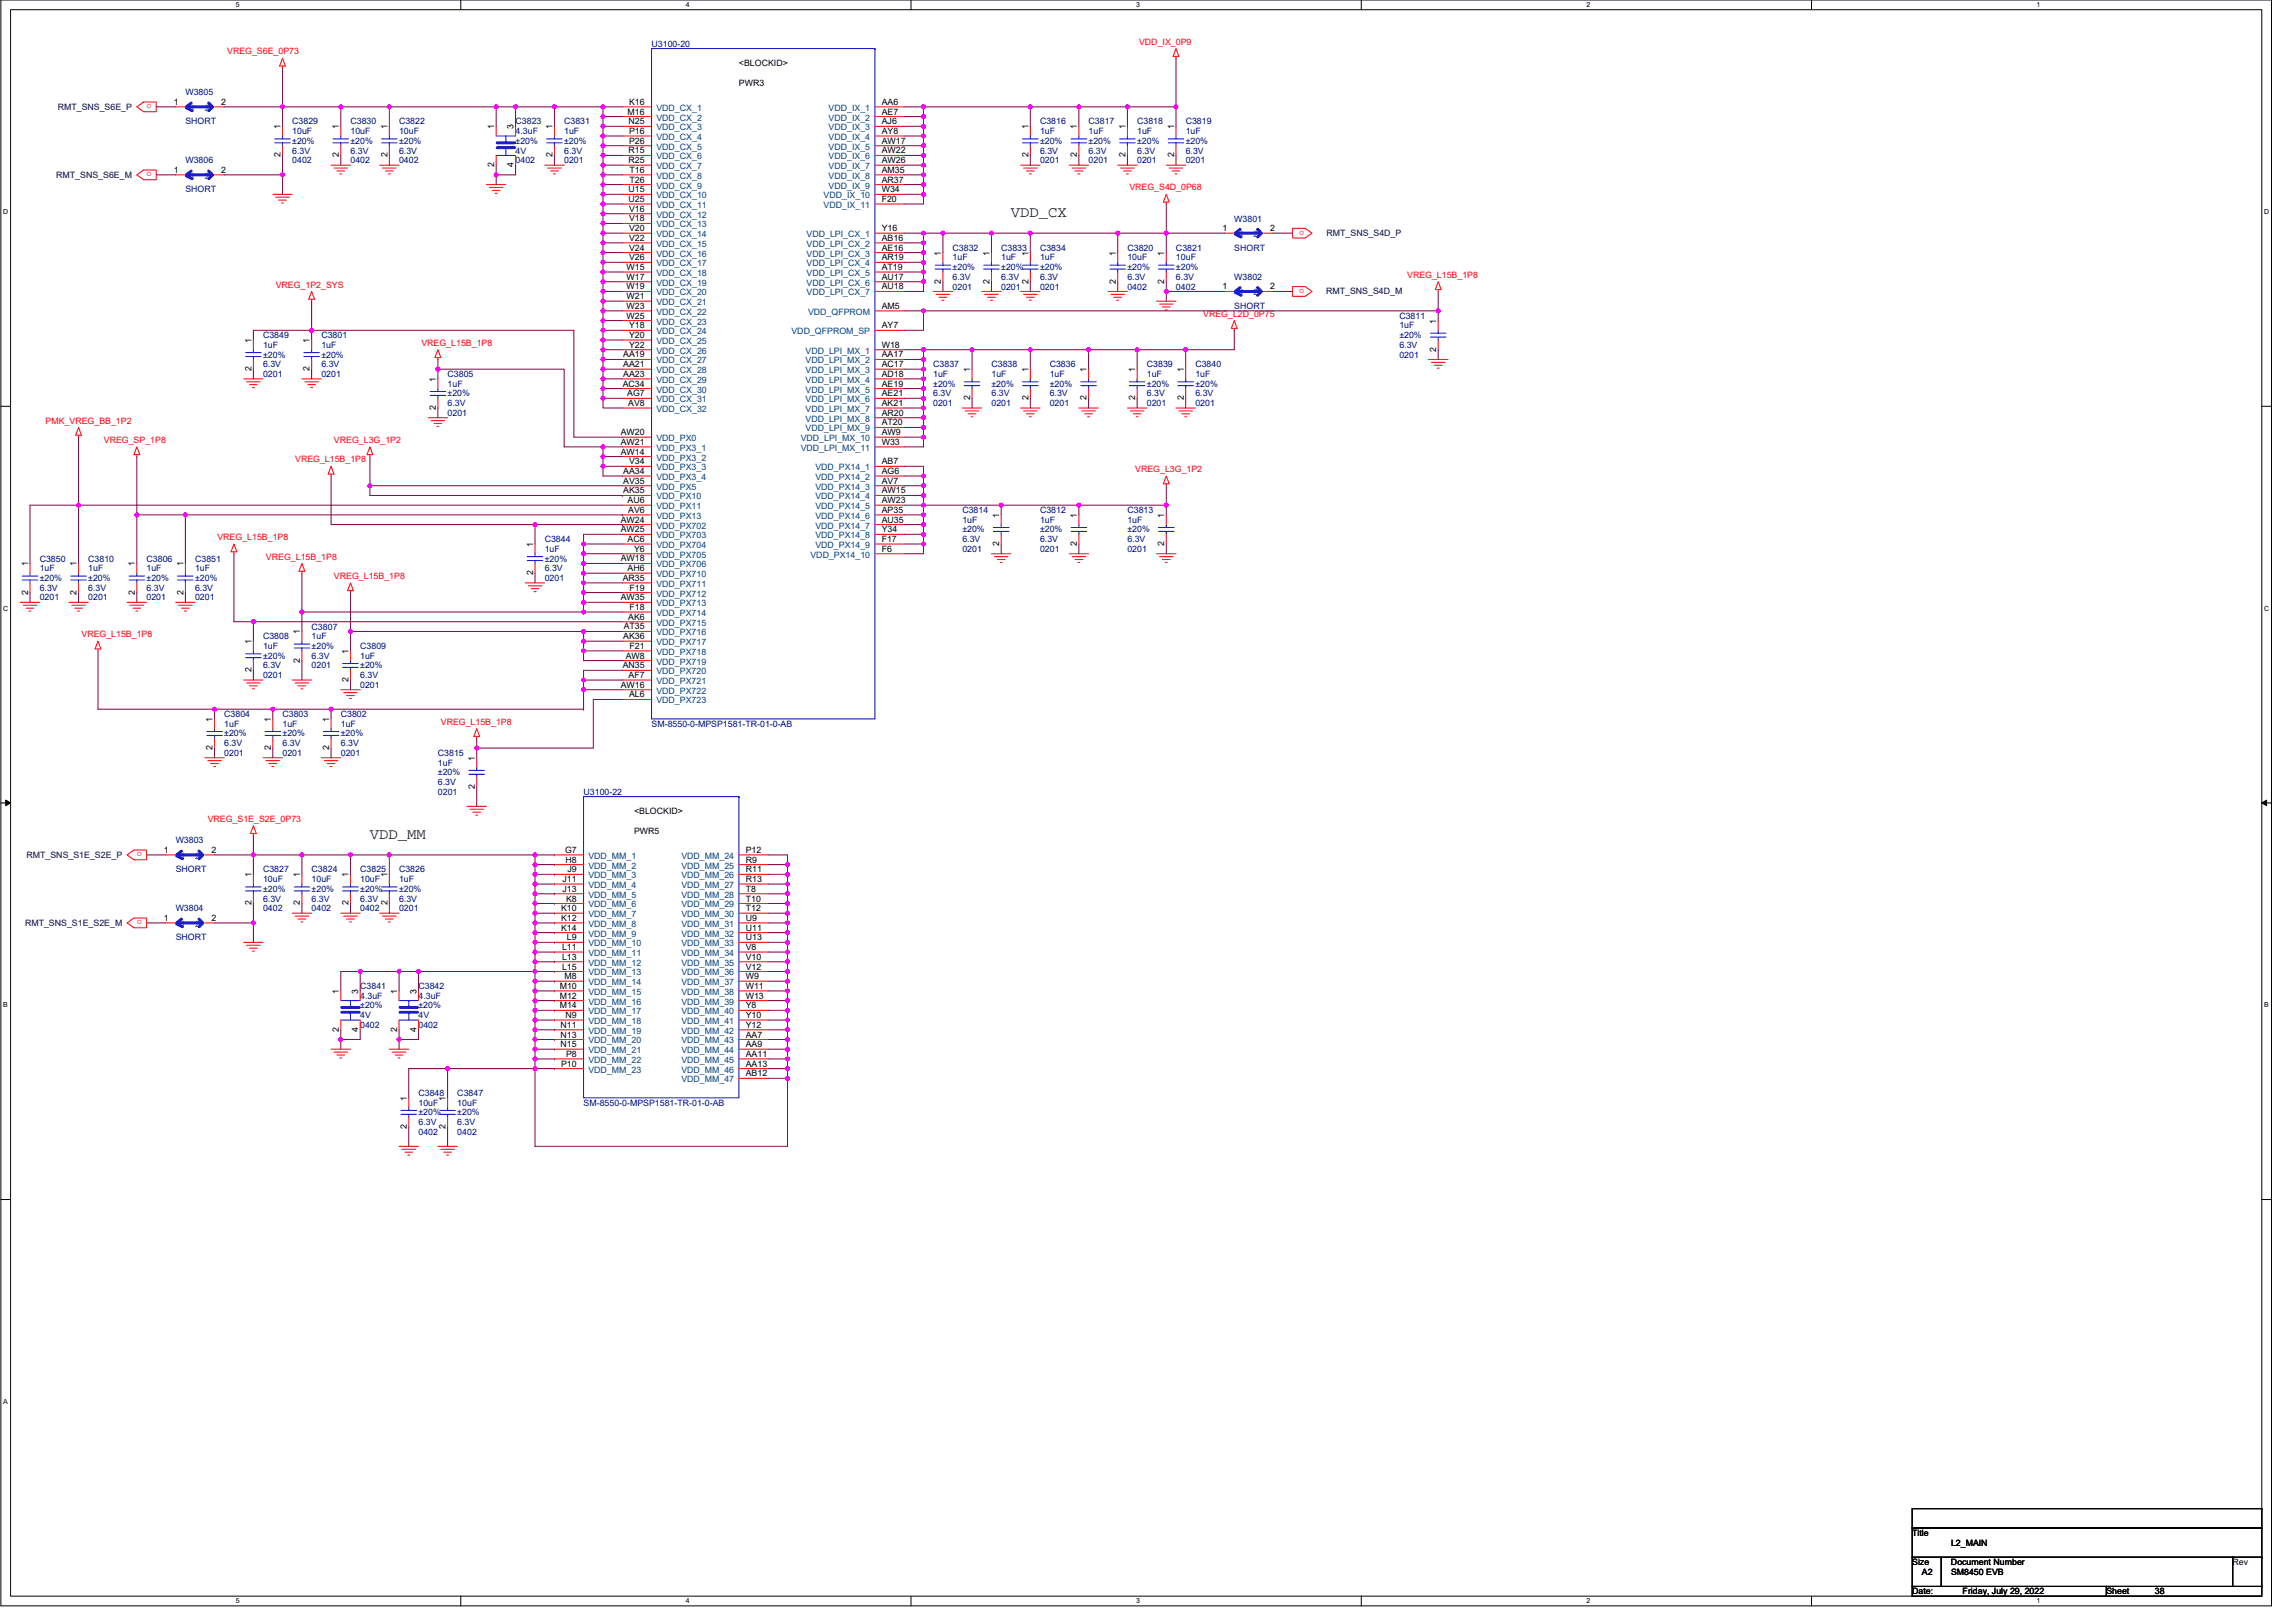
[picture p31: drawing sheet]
<svg xmlns="http://www.w3.org/2000/svg" width="420mm" height="297mm" viewBox="0 0 420 297" stroke-linecap="round" stroke-linejoin="round" font-family="sans-serif">
<defs><g id="words">
<g font-size="2.8" fill="#008000">
<text x="185.1" y="39.7">VDD_CX</text>
<text x="67.7" y="153.5">VDD_MM</text>
</g>
<g font-size="1.6" fill="#f00">
<text x="41.6" y="10">VREG_S6E_0P73</text>
<text x="208.5" y="8.2">VDD_IX_0P9</text>
<text x="27.7" y="19.1" transform="rotate(180 27.7 19.1)">o</text>
<text x="27.7" y="31.6" transform="rotate(180 27.7 31.6)">o</text>
<text x="206.8" y="34.9">VREG_S4D_0P68</text>
<text x="238.8" y="42.2" transform="rotate(180 238.8 42.2)">o</text>
<text x="50.5" y="52.6">VREG_1P2_SYS</text>
<text x="238.8" y="52.9" transform="rotate(180 238.8 52.9)">o</text>
<text x="257.6" y="50.9">VREG_L15B_1P8</text>
<text x="220.3" y="58">VREG_L2D_0P75</text>
<text x="77.1" y="63.3">VREG_L15B_1P8</text>
<text x="8.3" y="77.5">PMK_VREG_BB_1P2</text>
<text x="19" y="81.1">VREG_SP_1P8</text>
<text x="61.1" y="81.1">VREG_L3G_1P2</text>
<text x="54" y="84.6">VREG_L15B_1P8</text>
<text x="207.8" y="86.4">VREG_L3G_1P2</text>
<text x="39.8" y="98.9">VREG_L15B_1P8</text>
<text x="48.7" y="102.4">VREG_L15B_1P8</text>
<text x="61.1" y="106">VREG_L15B_1P8</text>
<text x="14.9" y="116.6">VREG_L15B_1P8</text>
<text x="80.7" y="132.6">VREG_L15B_1P8</text>
<text x="38" y="150.4">VREG_S1E_S2E_0P73</text>
<text x="25.9" y="156" transform="rotate(180 25.9 156)">o</text>
<text x="25.9" y="168.5" transform="rotate(180 25.9 168.5)">o</text>
</g>
<g font-size="1.6" fill="#000080">
<text x="119.3" y="8.5">U3100-20</text>
<text x="33.9" y="17.4">W3805</text>
<text x="33.9" y="22.8">SHORT</text>
<text x="53.5" y="22.8">C3829</text>
<text x="64.2" y="22.8">C3830</text>
<text x="73.1" y="22.8">C3822</text>
<text x="94.4" y="22.8">C3823</text>
<text x="103.3" y="22.8">C3831</text>
<text x="190.4" y="22.8">C3816</text>
<text x="199.3" y="22.8">C3817</text>
<text x="208.2" y="22.8">C3818</text>
<text x="217.1" y="22.8">C3819</text>
<text x="33.9" y="29.9">W3806</text>
<text x="53.5" y="24.5">10uF</text>
<text x="53.5" y="29.9">0402</text>
<text x="53.5" y="28.1">6.3V</text>
<text x="53.5" y="26.3">±20%</text>
<text x="64.2" y="24.5">10uF</text>
<text x="64.2" y="29.9">0402</text>
<text x="64.2" y="28.1">6.3V</text>
<text x="64.2" y="26.3">±20%</text>
<text x="73.1" y="24.5">10uF</text>
<text x="73.1" y="29.9">0402</text>
<text x="73.1" y="28.1">6.3V</text>
<text x="73.1" y="26.3">±20%</text>
<text x="94.4" y="24.5">4.3uF</text>
<text x="94.4" y="29.9">0402</text>
<text x="94.4" y="28.1">4V</text>
<text x="94.4" y="26.3">±20%</text>
<text x="103.3" y="24.5">1uF</text>
<text x="103.3" y="29.9">0201</text>
<text x="103.3" y="28.1">6.3V</text>
<text x="103.3" y="26.3">±20%</text>
<text x="190.4" y="24.5">1uF</text>
<text x="190.4" y="29.9">0201</text>
<text x="190.4" y="28.1">6.3V</text>
<text x="190.4" y="26.3">±20%</text>
<text x="199.3" y="24.5">1uF</text>
<text x="199.3" y="29.9">0201</text>
<text x="199.3" y="28.1">6.3V</text>
<text x="199.3" y="26.3">±20%</text>
<text x="208.2" y="24.5">1uF</text>
<text x="208.2" y="29.9">0201</text>
<text x="208.2" y="28.1">6.3V</text>
<text x="208.2" y="26.3">±20%</text>
<text x="217.1" y="24.5">1uF</text>
<text x="217.1" y="29.9">0201</text>
<text x="217.1" y="28.1">6.3V</text>
<text x="217.1" y="26.3">±20%</text>
<text x="33.9" y="35.2">SHORT</text>
<text x="226" y="40.5">W3801</text>
<text x="174.4" y="45.9">C3832</text>
<text x="174.4" y="47.7">1uF</text>
<text x="183.3" y="45.9">C3833</text>
<text x="183.3" y="47.7">1uF</text>
<text x="190.4" y="45.9">C3834</text>
<text x="190.4" y="47.7">1uF</text>
<text x="206.4" y="45.9">C3820</text>
<text x="206.4" y="47.7">10uF</text>
<text x="215.3" y="45.9">C3821</text>
<text x="215.3" y="47.7">10uF</text>
<text x="226" y="45.9">SHORT</text>
<text x="174.4" y="53">0201</text>
<text x="174.4" y="51.2">6.3V</text>
<text x="174.4" y="49.4">±20%</text>
<text x="183.3" y="53">0201</text>
<text x="183.3" y="51.2">6.3V</text>
<text x="183.3" y="49.4">±20%</text>
<text x="190.4" y="53">0201</text>
<text x="190.4" y="51.2">6.3V</text>
<text x="190.4" y="49.4">±20%</text>
<text x="206.4" y="53">0402</text>
<text x="206.4" y="51.2">6.3V</text>
<text x="206.4" y="49.4">±20%</text>
<text x="215.3" y="53">0402</text>
<text x="215.3" y="51.2">6.3V</text>
<text x="215.3" y="49.4">±20%</text>
<text x="226" y="51.2">W3802</text>
<text x="226" y="56.5">SHORT</text>
<text x="256.2" y="58.3">C3811</text>
<text x="48.2" y="61.9">C3849</text>
<text x="48.2" y="63.7">1uF</text>
<text x="48.2" y="65.4">±20%</text>
<text x="58.8" y="61.9">C3801</text>
<text x="58.8" y="63.7">1uF</text>
<text x="58.8" y="65.4">±20%</text>
<text x="256.2" y="60.1">1uF</text>
<text x="256.2" y="65.4">0201</text>
<text x="256.2" y="63.7">6.3V</text>
<text x="256.2" y="61.9">±20%</text>
<text x="48.2" y="69">0201</text>
<text x="48.2" y="67.2">6.3V</text>
<text x="58.8" y="69">0201</text>
<text x="58.8" y="67.2">6.3V</text>
<text x="81.9" y="69">C3805</text>
<text x="81.9" y="70.8">1uF</text>
<text x="170.8" y="67.2">C3837</text>
<text x="170.8" y="69">1uF</text>
<text x="170.8" y="70.8">±20%</text>
<text x="181.5" y="67.2">C3838</text>
<text x="181.5" y="69">1uF</text>
<text x="181.5" y="70.8">±20%</text>
<text x="192.2" y="67.2">C3836</text>
<text x="192.2" y="69">1uF</text>
<text x="192.2" y="70.8">±20%</text>
<text x="210" y="67.2">C3839</text>
<text x="210" y="69">1uF</text>
<text x="210" y="70.8">±20%</text>
<text x="218.9" y="67.2">C3840</text>
<text x="218.9" y="69">1uF</text>
<text x="218.9" y="70.8">±20%</text>
<text x="81.9" y="76.1">0201</text>
<text x="81.9" y="74.3">6.3V</text>
<text x="81.9" y="72.5">±20%</text>
<text x="170.8" y="74.3">0201</text>
<text x="170.8" y="72.5">6.3V</text>
<text x="181.5" y="74.3">0201</text>
<text x="181.5" y="72.5">6.3V</text>
<text x="192.2" y="74.3">0201</text>
<text x="192.2" y="72.5">6.3V</text>
<text x="210" y="74.3">0201</text>
<text x="210" y="72.5">6.3V</text>
<text x="218.9" y="74.3">0201</text>
<text x="218.9" y="72.5">6.3V</text>
<text x="176.2" y="93.9">C3814</text>
<text x="176.2" y="95.7">1uF</text>
<text x="190.4" y="93.9">C3812</text>
<text x="190.4" y="95.7">1uF</text>
<text x="206.4" y="93.9">C3813</text>
<text x="206.4" y="95.7">1uF</text>
<text x="99.7" y="99.2">C3844</text>
<text x="99.7" y="101">1uF</text>
<text x="176.2" y="101">0201</text>
<text x="176.2" y="99.2">6.3V</text>
<text x="176.2" y="97.4">±20%</text>
<text x="190.4" y="101">0201</text>
<text x="190.4" y="99.2">6.3V</text>
<text x="190.4" y="97.4">±20%</text>
<text x="206.4" y="101">0201</text>
<text x="206.4" y="99.2">6.3V</text>
<text x="206.4" y="97.4">±20%</text>
<text x="7.3" y="102.8">C3850</text>
<text x="7.3" y="104.6">1uF</text>
<text x="7.3" y="106.3">±20%</text>
<text x="16.2" y="102.8">C3810</text>
<text x="16.2" y="104.6">1uF</text>
<text x="16.2" y="106.3">±20%</text>
<text x="26.8" y="102.8">C3806</text>
<text x="26.8" y="104.6">1uF</text>
<text x="26.8" y="106.3">±20%</text>
<text x="35.7" y="102.8">C3851</text>
<text x="35.7" y="104.6">1uF</text>
<text x="35.7" y="106.3">±20%</text>
<text x="99.7" y="106.3">0201</text>
<text x="99.7" y="104.6">6.3V</text>
<text x="99.7" y="102.8">±20%</text>
<text x="7.3" y="109.9">0201</text>
<text x="7.3" y="108.1">6.3V</text>
<text x="16.2" y="109.9">0201</text>
<text x="16.2" y="108.1">6.3V</text>
<text x="26.8" y="109.9">0201</text>
<text x="26.8" y="108.1">6.3V</text>
<text x="35.7" y="109.9">0201</text>
<text x="35.7" y="108.1">6.3V</text>
<text x="48.2" y="117">C3808</text>
<text x="48.2" y="118.8">1uF</text>
<text x="57.1" y="115.2">C3807</text>
<text x="57.1" y="117">1uF</text>
<text x="57.1" y="118.8">±20%</text>
<text x="65.9" y="118.8">C3809</text>
<text x="48.2" y="124.1">0201</text>
<text x="48.2" y="122.3">6.3V</text>
<text x="48.2" y="120.6">±20%</text>
<text x="57.1" y="122.3">0201</text>
<text x="57.1" y="120.6">6.3V</text>
<text x="65.9" y="120.6">1uF</text>
<text x="65.9" y="125.9">0201</text>
<text x="65.9" y="124.1">6.3V</text>
<text x="65.9" y="122.3">±20%</text>
<text x="41.1" y="131.2">C3804</text>
<text x="51.7" y="131.2">C3803</text>
<text x="62.4" y="131.2">C3802</text>
<text x="41.1" y="133">1uF</text>
<text x="41.1" y="136.6">6.3V</text>
<text x="41.1" y="134.8">±20%</text>
<text x="51.7" y="133">1uF</text>
<text x="51.7" y="136.6">6.3V</text>
<text x="51.7" y="134.8">±20%</text>
<text x="62.4" y="133">1uF</text>
<text x="62.4" y="136.6">6.3V</text>
<text x="62.4" y="134.8">±20%</text>
<text x="119.3" y="133">SM-8550-0-MPSP1581-TR-01-0-AB</text>
<text x="41.1" y="138.3">0201</text>
<text x="51.7" y="138.3">0201</text>
<text x="62.4" y="138.3">0201</text>
<text x="80.2" y="138.3">C3815</text>
<text x="80.2" y="140.1">1uF</text>
<text x="80.2" y="143.7">6.3V</text>
<text x="80.2" y="141.9">±20%</text>
<text x="80.2" y="145.4">0201</text>
<text x="106.8" y="145.4">U3100-22</text>
<text x="32.2" y="154.3">W3803</text>
<text x="32.2" y="159.7">SHORT</text>
<text x="48.2" y="159.7">C3827</text>
<text x="48.2" y="161.4">10uF</text>
<text x="57.1" y="159.7">C3824</text>
<text x="57.1" y="161.4">10uF</text>
<text x="65.9" y="159.7">C3825</text>
<text x="65.9" y="161.4">10uF</text>
<text x="73.1" y="159.7">C3826</text>
<text x="73.1" y="161.4">1uF</text>
<text x="32.2" y="166.8">W3804</text>
<text x="48.2" y="166.8">0402</text>
<text x="48.2" y="165">6.3V</text>
<text x="48.2" y="163.2">±20%</text>
<text x="57.1" y="166.8">0402</text>
<text x="57.1" y="165">6.3V</text>
<text x="57.1" y="163.2">±20%</text>
<text x="65.9" y="166.8">0402</text>
<text x="65.9" y="165">6.3V</text>
<text x="65.9" y="163.2">±20%</text>
<text x="73.1" y="166.8">0201</text>
<text x="73.1" y="165">6.3V</text>
<text x="73.1" y="163.2">±20%</text>
<text x="32.2" y="172.1">SHORT</text>
<text x="65.9" y="181">C3841</text>
<text x="65.9" y="182.8">4.3uF</text>
<text x="65.9" y="184.6">±20%</text>
<text x="76.6" y="181">C3842</text>
<text x="76.6" y="182.8">4.3uF</text>
<text x="76.6" y="184.6">±20%</text>
<text x="65.9" y="188.1">0402</text>
<text x="65.9" y="186.3">4V</text>
<text x="76.6" y="188.1">0402</text>
<text x="76.6" y="186.3">4V</text>
<text x="76.6" y="200.6">C3848</text>
<text x="76.6" y="202.3">10uF</text>
<text x="83.7" y="200.6">C3847</text>
<text x="83.7" y="202.3">10uF</text>
<text x="106.8" y="202.3">SM-8550-0-MPSP1581-TR-01-0-AB</text>
<text x="76.6" y="207.7">0402</text>
<text x="76.6" y="205.9">6.3V</text>
<text x="76.6" y="204.1">±20%</text>
<text x="83.7" y="207.7">0402</text>
<text x="83.7" y="205.9">6.3V</text>
<text x="83.7" y="204.1">±20%</text>
</g>
<g font-size="1.6">
<text x="135.3" y="12.1">&lt;BLOCKID&gt;</text>
<text x="135.3" y="15.7">PWR3</text>
<text x="31.8" y="19.2">1</text>
<text x="40.5" y="19.2">2</text>
<text x="51.4" y="23.6" transform="rotate(-90 51.4 23.6)">1</text>
<text x="62" y="23.6" transform="rotate(-90 62 23.6)">1</text>
<text x="70.9" y="23.6" transform="rotate(-90 70.9 23.6)">1</text>
<text x="90.5" y="23.6" transform="rotate(-90 90.5 23.6)">1</text>
<text x="94" y="23.6" transform="rotate(-90 94 23.6)">3</text>
<text x="101.1" y="23.6" transform="rotate(-90 101.1 23.6)">1</text>
<text x="114.9" y="21">M16</text>
<text x="115.1" y="22.8">N25</text>
<text x="115.2" y="19.2">K16</text>
<text x="161.4" y="19.2">AA6</text>
<text x="161.4" y="21">AE7</text>
<text x="161.4" y="22.8">AJ6</text>
<text x="188.3" y="23.6" transform="rotate(-90 188.3 23.6)">1</text>
<text x="197.2" y="23.6" transform="rotate(-90 197.2 23.6)">1</text>
<text x="206" y="23.6" transform="rotate(-90 206 23.6)">1</text>
<text x="214.9" y="23.6" transform="rotate(-90 214.9 23.6)">1</text>
<text x="51.4" y="28.8" transform="rotate(-90 51.4 28.8)">2</text>
<text x="62" y="28.8" transform="rotate(-90 62 28.8)">2</text>
<text x="70.9" y="28.8" transform="rotate(-90 70.9 28.8)">2</text>
<text x="101.1" y="28.8" transform="rotate(-90 101.1 28.8)">2</text>
<text x="115.1" y="28.1">R15</text>
<text x="115.1" y="29.9">R25</text>
<text x="115.2" y="24.5">P16</text>
<text x="115.2" y="26.3">P26</text>
<text x="161.4" y="24.5">AY8</text>
<text x="161.4" y="26.3">AW17</text>
<text x="161.4" y="28.1">AW22</text>
<text x="161.4" y="29.9">AW26</text>
<text x="188.3" y="28.8" transform="rotate(-90 188.3 28.8)">2</text>
<text x="197.2" y="28.8" transform="rotate(-90 197.2 28.8)">2</text>
<text x="206" y="28.8" transform="rotate(-90 206 28.8)">2</text>
<text x="214.9" y="28.8" transform="rotate(-90 214.9 28.8)">2</text>
<text x="31.8" y="31.6">1</text>
<text x="40.5" y="31.6">2</text>
<text x="90.5" y="30.6" transform="rotate(-90 90.5 30.6)">2</text>
<text x="94" y="30.6" transform="rotate(-90 94 30.6)">4</text>
<text x="115.1" y="35.2">U15</text>
<text x="115.3" y="31.6">T16</text>
<text x="115.3" y="33.4">T26</text>
<text x="161.4" y="35.2">W34</text>
<text x="161.4" y="31.6">AM35</text>
<text x="161.4" y="33.4">AR37</text>
<text x="115.1" y="37">U25</text>
<text x="115.2" y="38.8">V16</text>
<text x="115.2" y="40.5">V18</text>
<text x="161.4" y="37">F20</text>
<text x="115.2" y="42.3">V20</text>
<text x="115.2" y="44.1">V22</text>
<text x="115.2" y="45.9">V24</text>
<text x="115.2" y="47.6">V26</text>
<text x="161.4" y="42.3">Y16</text>
<text x="161.4" y="44.1">AB16</text>
<text x="161.4" y="45.9">AE16</text>
<text x="161.4" y="47.6">AR19</text>
<text x="172.3" y="46.8" transform="rotate(-90 172.3 46.8)">1</text>
<text x="181.2" y="46.8" transform="rotate(-90 181.2 46.8)">1</text>
<text x="188.3" y="46.8" transform="rotate(-90 188.3 46.8)">1</text>
<text x="204.3" y="46.8" transform="rotate(-90 204.3 46.8)">1</text>
<text x="213.2" y="46.8" transform="rotate(-90 213.2 46.8)">1</text>
<text x="223.8" y="42.3">1</text>
<text x="232.5" y="42.3">2</text>
<text x="114.7" y="49.4">W15</text>
<text x="114.7" y="51.2">W17</text>
<text x="114.7" y="53">W19</text>
<text x="161.4" y="49.4">AT19</text>
<text x="161.4" y="51.2">AU17</text>
<text x="161.4" y="53">AU18</text>
<text x="172.3" y="51.9" transform="rotate(-90 172.3 51.9)">2</text>
<text x="181.2" y="51.9" transform="rotate(-90 181.2 51.9)">2</text>
<text x="188.3" y="51.9" transform="rotate(-90 188.3 51.9)">2</text>
<text x="204.3" y="51.9" transform="rotate(-90 204.3 51.9)">2</text>
<text x="213.2" y="51.9" transform="rotate(-90 213.2 51.9)">2</text>
<text x="223.8" y="53">1</text>
<text x="232.5" y="53">2</text>
<text x="114.7" y="54.8">W21</text>
<text x="114.7" y="56.5">W23</text>
<text x="114.7" y="58.3">W25</text>
<text x="161.4" y="56.5">AM5</text>
<text x="262.9" y="59.2" transform="rotate(-90 262.9 59.2)">1</text>
<text x="46" y="62.8" transform="rotate(-90 46 62.8)">1</text>
<text x="56.7" y="62.8" transform="rotate(-90 56.7 62.8)">1</text>
<text x="114.1" y="65.4">AA19</text>
<text x="115.2" y="60.1">Y18</text>
<text x="115.2" y="61.9">Y20</text>
<text x="115.2" y="63.6">Y22</text>
<text x="161.4" y="63.6">W18</text>
<text x="161.4" y="65.4">AA17</text>
<text x="161.4" y="60.1">AY7</text>
<text x="262.9" y="64.4" transform="rotate(-90 262.9 64.4)">2</text>
<text x="46" y="67.9" transform="rotate(-90 46 67.9)">2</text>
<text x="56.7" y="67.9" transform="rotate(-90 56.7 67.9)">2</text>
<text x="79.8" y="69.9" transform="rotate(-90 79.8 69.9)">1</text>
<text x="114" y="70.8">AC34</text>
<text x="114.1" y="67.2">AA21</text>
<text x="114.1" y="69">AA23</text>
<text x="161.4" y="67.2">AC17</text>
<text x="161.4" y="69">AD18</text>
<text x="161.4" y="70.8">AE19</text>
<text x="177.6" y="68.1" transform="rotate(-90 177.6 68.1)">1</text>
<text x="188.3" y="68.1" transform="rotate(-90 188.3 68.1)">1</text>
<text x="198.9" y="68.1" transform="rotate(-90 198.9 68.1)">1</text>
<text x="207.8" y="68.1" transform="rotate(-90 207.8 68.1)">1</text>
<text x="216.7" y="68.1" transform="rotate(-90 216.7 68.1)">1</text>
<text x="79.8" y="75" transform="rotate(-90 79.8 75)">2</text>
<text x="114.8" y="72.5">AG7</text>
<text x="115" y="74.3">AV8</text>
<text x="161.4" y="72.5">AE21</text>
<text x="161.4" y="74.3">AK21</text>
<text x="161.4" y="76.1">AR20</text>
<text x="161.4" y="77.9">AT20</text>
<text x="177.6" y="73.3" transform="rotate(-90 177.6 73.3)">2</text>
<text x="188.3" y="73.3" transform="rotate(-90 188.3 73.3)">2</text>
<text x="198.9" y="73.3" transform="rotate(-90 198.9 73.3)">2</text>
<text x="207.8" y="73.3" transform="rotate(-90 207.8 73.3)">2</text>
<text x="216.7" y="73.3" transform="rotate(-90 216.7 73.3)">2</text>
<text x="113.7" y="79.6">AW20</text>
<text x="113.7" y="81.4">AW21</text>
<text x="113.7" y="83.2">AW14</text>
<text x="161.4" y="79.6">AW9</text>
<text x="161.4" y="81.4">W33</text>
<text x="114.1" y="86.8">AA34</text>
<text x="114.1" y="88.5">AV35</text>
<text x="115.2" y="85">V34</text>
<text x="161.4" y="85">AB7</text>
<text x="161.4" y="86.8">AG6</text>
<text x="161.4" y="88.5">AV7</text>
<text x="113.7" y="95.6">AW24</text>
<text x="114.1" y="90.3">AK35</text>
<text x="114.9" y="92.1">AU6</text>
<text x="115" y="93.9">AV6</text>
<text x="161.4" y="90.3">AW15</text>
<text x="161.4" y="92.1">AW23</text>
<text x="161.4" y="93.9">AP35</text>
<text x="161.4" y="95.6">AU35</text>
<text x="182.9" y="94.8" transform="rotate(-90 182.9 94.8)">1</text>
<text x="197.2" y="94.8" transform="rotate(-90 197.2 94.8)">1</text>
<text x="213.2" y="94.8" transform="rotate(-90 213.2 94.8)">1</text>
<text x="97.6" y="100.1" transform="rotate(-90 97.6 100.1)">1</text>
<text x="113.7" y="97.4">AW25</text>
<text x="114.9" y="99.2">AC6</text>
<text x="116.1" y="101">Y6</text>
<text x="161.4" y="101">F6</text>
<text x="161.4" y="97.4">Y34</text>
<text x="161.4" y="99.2">F17</text>
<text x="182.9" y="99.9" transform="rotate(-90 182.9 99.9)">2</text>
<text x="197.2" y="99.9" transform="rotate(-90 197.2 99.9)">2</text>
<text x="213.2" y="99.9" transform="rotate(-90 213.2 99.9)">2</text>
<text x="5.1" y="103.7" transform="rotate(-90 5.1 103.7)">1</text>
<text x="14" y="103.7" transform="rotate(-90 14 103.7)">1</text>
<text x="24.7" y="103.7" transform="rotate(-90 24.7 103.7)">1</text>
<text x="33.6" y="103.7" transform="rotate(-90 33.6 103.7)">1</text>
<text x="97.6" y="105.3" transform="rotate(-90 97.6 105.3)">2</text>
<text x="113.7" y="102.8">AW18</text>
<text x="114" y="106.3">AR35</text>
<text x="114.9" y="104.5">AH6</text>
<text x="5.1" y="108.8" transform="rotate(-90 5.1 108.8)">2</text>
<text x="14" y="108.8" transform="rotate(-90 14 108.8)">2</text>
<text x="24.7" y="108.8" transform="rotate(-90 24.7 108.8)">2</text>
<text x="33.6" y="108.8" transform="rotate(-90 33.6 108.8)">2</text>
<text x="113.7" y="109.9">AW35</text>
<text x="115" y="113.4">AK6</text>
<text x="115.3" y="108.1">F19</text>
<text x="115.3" y="111.7">F18</text>
<text x="46" y="117.9" transform="rotate(-90 46 117.9)">1</text>
<text x="54.9" y="116.1" transform="rotate(-90 54.9 116.1)">1</text>
<text x="63.8" y="119.7" transform="rotate(-90 63.8 119.7)">1</text>
<text x="114.1" y="117">AK36</text>
<text x="114.2" y="115.2">AT35</text>
<text x="115.3" y="118.8">F21</text>
<text x="46" y="123" transform="rotate(-90 46 123)">2</text>
<text x="54.9" y="121.3" transform="rotate(-90 54.9 121.3)">2</text>
<text x="63.8" y="124.8" transform="rotate(-90 63.8 124.8)">2</text>
<text x="113.7" y="125.9">AW16</text>
<text x="114" y="122.3">AN35</text>
<text x="114.5" y="120.5">AW8</text>
<text x="115.1" y="124.1">AF7</text>
<text x="115.2" y="127.7">AL6</text>
<text x="38.9" y="137.3" transform="rotate(-90 38.9 137.3)">2</text>
<text x="38.9" y="132.1" transform="rotate(-90 38.9 132.1)">1</text>
<text x="49.6" y="137.3" transform="rotate(-90 49.6 137.3)">2</text>
<text x="49.6" y="132.1" transform="rotate(-90 49.6 132.1)">1</text>
<text x="60.2" y="137.3" transform="rotate(-90 60.2 137.3)">2</text>
<text x="60.2" y="132.1" transform="rotate(-90 60.2 132.1)">1</text>
<text x="86.9" y="139.2" transform="rotate(-90 86.9 139.2)">1</text>
<text x="86.9" y="144.4" transform="rotate(-90 86.9 144.4)">2</text>
<text x="116.1" y="149">&lt;BLOCKID&gt;</text>
<text x="116.1" y="152.6">PWR5</text>
<text x="30" y="156.1">1</text>
<text x="38.7" y="156.1">2</text>
<text x="46" y="160.6" transform="rotate(-90 46 160.6)">1</text>
<text x="54.9" y="160.6" transform="rotate(-90 54.9 160.6)">1</text>
<text x="63.8" y="160.6" transform="rotate(-90 63.8 160.6)">1</text>
<text x="70.9" y="160.6" transform="rotate(-90 70.9 160.6)">1</text>
<text x="103" y="161.4">J11</text>
<text x="103.4" y="156.1">G7</text>
<text x="103.5" y="157.9">H8</text>
<text x="103.9" y="159.7">J9</text>
<text x="136.5" y="156.1">P12</text>
<text x="136.5" y="157.9">R9</text>
<text x="136.5" y="159.7">R11</text>
<text x="136.5" y="161.4">R13</text>
<text x="46" y="165.7" transform="rotate(-90 46 165.7)">2</text>
<text x="54.9" y="165.7" transform="rotate(-90 54.9 165.7)">2</text>
<text x="63.8" y="165.7" transform="rotate(-90 63.8 165.7)">2</text>
<text x="70.9" y="165.7" transform="rotate(-90 70.9 165.7)">2</text>
<text x="102.7" y="166.8">K10</text>
<text x="103" y="163.2">J13</text>
<text x="103.6" y="165">K8</text>
<text x="136.5" y="163.2">T8</text>
<text x="136.5" y="165">T10</text>
<text x="136.5" y="166.8">T12</text>
<text x="30" y="168.5">1</text>
<text x="38.7" y="168.5">2</text>
<text x="102.7" y="168.5">K12</text>
<text x="102.7" y="170.3">K14</text>
<text x="102.9" y="173.9">L11</text>
<text x="103.8" y="172.1">L9</text>
<text x="136.5" y="168.5">U9</text>
<text x="136.5" y="170.3">U11</text>
<text x="136.5" y="172.1">U13</text>
<text x="136.5" y="173.9">V8</text>
<text x="102.9" y="175.7">L13</text>
<text x="102.9" y="177.4">L15</text>
<text x="103.4" y="179.2">M8</text>
<text x="136.5" y="175.7">V10</text>
<text x="136.5" y="177.4">V12</text>
<text x="136.5" y="179.2">W9</text>
<text x="62" y="181.9" transform="rotate(-90 62 181.9)">1</text>
<text x="65.6" y="181.9" transform="rotate(-90 65.6 181.9)">3</text>
<text x="72.7" y="181.9" transform="rotate(-90 72.7 181.9)">1</text>
<text x="76.2" y="181.9" transform="rotate(-90 76.2 181.9)">3</text>
<text x="102.5" y="181">M10</text>
<text x="102.5" y="182.8">M12</text>
<text x="102.5" y="184.5">M14</text>
<text x="136.5" y="181">W11</text>
<text x="136.5" y="182.8">W13</text>
<text x="136.5" y="184.5">Y8</text>
<text x="62" y="188.8" transform="rotate(-90 62 188.8)">2</text>
<text x="65.6" y="188.8" transform="rotate(-90 65.6 188.8)">4</text>
<text x="72.7" y="188.8" transform="rotate(-90 72.7 188.8)">2</text>
<text x="76.2" y="188.8" transform="rotate(-90 76.2 188.8)">4</text>
<text x="102.6" y="188.1">N11</text>
<text x="102.6" y="189.9">N13</text>
<text x="102.6" y="191.7">N15</text>
<text x="103.5" y="186.3">N9</text>
<text x="136.5" y="186.3">Y10</text>
<text x="136.5" y="188.1">Y12</text>
<text x="136.5" y="189.9">AA7</text>
<text x="136.5" y="191.7">AA9</text>
<text x="102.7" y="195.2">P10</text>
<text x="103.6" y="193.4">P8</text>
<text x="136.5" y="193.4">AA11</text>
<text x="136.5" y="195.2">AA13</text>
<text x="136.5" y="197">AB12</text>
<text x="74.5" y="201.4" transform="rotate(-90 74.5 201.4)">1</text>
<text x="81.6" y="201.4" transform="rotate(-90 81.6 201.4)">1</text>
<text x="74.5" y="206.6" transform="rotate(-90 74.5 206.6)">2</text>
<text x="81.6" y="206.6" transform="rotate(-90 81.6 206.6)">2</text>
<text x="350.1" y="281.1">Title</text>
<text x="350.1" y="286.4">Size</text>
<text x="357.2" y="286.4">Document Number</text>
<text x="357.2" y="282.9">L2_MAIN</text>
<text x="408.7" y="286.4">Rev</text>
<text x="350.1" y="291.8">Date:</text>
<text x="351.8" y="288.2">A2</text>
<text x="357.2" y="288.2">SM8450 EVB</text>
<text x="359.3" y="291.8">Friday, July 29, 2022</text>
<text x="385.6" y="291.8">Sheet</text>
<text x="394.5" y="291.8">38</text>
</g>
<g font-size="1.6" fill="#000040">
<text x="10.6" y="20.1">RMT_SNS_S6E_P</text>
<text x="10.3" y="32.5">RMT_SNS_S6E_M</text>
<text x="242.9" y="43.2">RMT_SNS_S4D_P</text>
<text x="242.8" y="53.9">RMT_SNS_S4D_M</text>
<text x="4.9" y="157">RMT_SNS_S1E_S2E_P</text>
<text x="4.6" y="169.4">RMT_SNS_S1E_S2E_M</text>
</g>
<g font-size="1.6" fill="#004080">
<text x="34.8" y="20.3">1</text>
<text x="37.5" y="20.3">2</text>
<text x="120.2" y="20.3">VDD_CX_1</text>
<text x="120.2" y="22.1">VDD_CX_2</text>
<text x="120.2" y="23.8">VDD_CX_3</text>
<text x="151.7" y="20.3">VDD_IX_1</text>
<text x="151.7" y="22.1">VDD_IX_2</text>
<text x="151.7" y="23.8">VDD_IX_3</text>
<text x="120.2" y="25.6">VDD_CX_4</text>
<text x="120.2" y="27.4">VDD_CX_5</text>
<text x="120.2" y="29.2">VDD_CX_6</text>
<text x="151.7" y="25.6">VDD_IX_4</text>
<text x="151.7" y="27.4">VDD_IX_5</text>
<text x="151.7" y="29.2">VDD_IX_6</text>
<text x="34.8" y="32.7">1</text>
<text x="37.5" y="32.7">2</text>
<text x="120.2" y="30.9">VDD_CX_7</text>
<text x="120.2" y="32.7">VDD_CX_8</text>
<text x="120.2" y="34.5">VDD_CX_9</text>
<text x="151.7" y="30.9">VDD_IX_7</text>
<text x="151.7" y="32.7">VDD_IX_8</text>
<text x="151.7" y="34.5">VDD_IX_9</text>
<text x="120.2" y="36.3">VDD_CX_10</text>
<text x="120.2" y="38.1">VDD_CX_11</text>
<text x="120.2" y="39.8">VDD_CX_12</text>
<text x="120.2" y="41.6">VDD_CX_13</text>
<text x="150.8" y="36.3">VDD_IX_10</text>
<text x="150.8" y="38.1">VDD_IX_11</text>
<text x="120.2" y="43.4">VDD_CX_14</text>
<text x="120.2" y="45.2">VDD_CX_15</text>
<text x="120.2" y="46.9">VDD_CX_16</text>
<text x="147.7" y="43.4">VDD_LPI_CX_1</text>
<text x="147.7" y="45.2">VDD_LPI_CX_2</text>
<text x="147.7" y="46.9">VDD_LPI_CX_3</text>
<text x="226.9" y="43.4">1</text>
<text x="229.5" y="43.4">2</text>
<text x="120.2" y="48.7">VDD_CX_17</text>
<text x="120.2" y="50.5">VDD_CX_18</text>
<text x="120.2" y="52.3">VDD_CX_19</text>
<text x="147.7" y="48.7">VDD_LPI_CX_4</text>
<text x="147.7" y="50.5">VDD_LPI_CX_5</text>
<text x="147.7" y="52.3">VDD_LPI_CX_6</text>
<text x="120.2" y="54.1">VDD_CX_20</text>
<text x="120.2" y="55.8">VDD_CX_21</text>
<text x="120.2" y="57.6">VDD_CX_22</text>
<text x="120.2" y="59.4">VDD_CX_23</text>
<text x="147.7" y="54.1">VDD_LPI_CX_7</text>
<text x="147.9" y="57.6">VDD_QFPROM</text>
<text x="226.9" y="54.1">1</text>
<text x="229.5" y="54.1">2</text>
<text x="120.2" y="61.2">VDD_CX_24</text>
<text x="120.2" y="62.9">VDD_CX_25</text>
<text x="120.2" y="64.7">VDD_CX_26</text>
<text x="144.9" y="61.2">VDD_QFPROM_SP</text>
<text x="147.5" y="64.7">VDD_LPI_MX_1</text>
<text x="120.2" y="66.5">VDD_CX_27</text>
<text x="120.2" y="68.3">VDD_CX_28</text>
<text x="120.2" y="70.1">VDD_CX_29</text>
<text x="120.2" y="71.8">VDD_CX_30</text>
<text x="147.5" y="66.5">VDD_LPI_MX_2</text>
<text x="147.5" y="68.3">VDD_LPI_MX_3</text>
<text x="147.5" y="70.1">VDD_LPI_MX_4</text>
<text x="147.5" y="71.8">VDD_LPI_MX_5</text>
<text x="120.2" y="73.6">VDD_CX_31</text>
<text x="120.2" y="75.4">VDD_CX_32</text>
<text x="147.5" y="73.6">VDD_LPI_MX_6</text>
<text x="147.5" y="75.4">VDD_LPI_MX_7</text>
<text x="147.5" y="77.2">VDD_LPI_MX_8</text>
<text x="120.2" y="80.7">VDD_PX0</text>
<text x="120.2" y="82.5">VDD_PX3_1</text>
<text x="146.6" y="80.7">VDD_LPI_MX_10</text>
<text x="146.6" y="82.5">VDD_LPI_MX_11</text>
<text x="147.5" y="78.9">VDD_LPI_MX_9</text>
<text x="120.2" y="84.3">VDD_PX3_2</text>
<text x="120.2" y="86.1">VDD_PX3_3</text>
<text x="120.2" y="87.8">VDD_PX3_4</text>
<text x="120.2" y="89.6">VDD_PX5</text>
<text x="149.3" y="86.1">VDD_PX14_1</text>
<text x="149.3" y="87.8">VDD_PX14_2</text>
<text x="149.3" y="89.6">VDD_PX14_3</text>
<text x="120.2" y="91.4">VDD_PX10</text>
<text x="120.2" y="93.2">VDD_PX11</text>
<text x="120.2" y="95">VDD_PX13</text>
<text x="149.3" y="91.4">VDD_PX14_4</text>
<text x="149.3" y="93.2">VDD_PX14_5</text>
<text x="149.3" y="95">VDD_PX14_6</text>
<text x="120.2" y="96.7">VDD_PX702</text>
<text x="120.2" y="98.5">VDD_PX703</text>
<text x="120.2" y="100.3">VDD_PX704</text>
<text x="149.3" y="96.7">VDD_PX14_7</text>
<text x="149.3" y="98.5">VDD_PX14_8</text>
<text x="149.3" y="100.3">VDD_PX14_9</text>
<text x="120.2" y="102.1">VDD_PX705</text>
<text x="120.2" y="103.8">VDD_PX706</text>
<text x="120.2" y="105.6">VDD_PX710</text>
<text x="120.2" y="107.4">VDD_PX711</text>
<text x="148.4" y="102.1">VDD_PX14_10</text>
<text x="120.2" y="109.2">VDD_PX712</text>
<text x="120.2" y="111">VDD_PX713</text>
<text x="120.2" y="112.7">VDD_PX714</text>
<text x="120.2" y="114.5">VDD_PX715</text>
<text x="120.2" y="116.3">VDD_PX716</text>
<text x="120.2" y="118.1">VDD_PX717</text>
<text x="120.2" y="119.8">VDD_PX718</text>
<text x="120.2" y="121.6">VDD_PX719</text>
<text x="120.2" y="123.4">VDD_PX720</text>
<text x="120.2" y="125.2">VDD_PX721</text>
<text x="120.2" y="127">VDD_PX722</text>
<text x="120.2" y="128.7">VDD_PX723</text>
<text x="33.1" y="157.2">1</text>
<text x="35.7" y="157.2">2</text>
<text x="107.7" y="157.2">VDD_MM_1</text>
<text x="107.7" y="159">VDD_MM_2</text>
<text x="107.7" y="160.7">VDD_MM_3</text>
<text x="124.7" y="157.2">VDD_MM_24</text>
<text x="124.7" y="159">VDD_MM_25</text>
<text x="124.7" y="160.7">VDD_MM_26</text>
<text x="107.7" y="162.5">VDD_MM_4</text>
<text x="107.7" y="164.3">VDD_MM_5</text>
<text x="107.7" y="166.1">VDD_MM_6</text>
<text x="107.7" y="167.8">VDD_MM_7</text>
<text x="124.7" y="162.5">VDD_MM_27</text>
<text x="124.7" y="164.3">VDD_MM_28</text>
<text x="124.7" y="166.1">VDD_MM_29</text>
<text x="124.7" y="167.8">VDD_MM_30</text>
<text x="33.1" y="169.6">1</text>
<text x="35.7" y="169.6">2</text>
<text x="107.7" y="173.2">VDD_MM_10</text>
<text x="107.7" y="169.6">VDD_MM_8</text>
<text x="107.7" y="171.4">VDD_MM_9</text>
<text x="124.7" y="169.6">VDD_MM_31</text>
<text x="124.7" y="171.4">VDD_MM_32</text>
<text x="124.7" y="173.2">VDD_MM_33</text>
<text x="107.7" y="175">VDD_MM_11</text>
<text x="107.7" y="176.7">VDD_MM_12</text>
<text x="107.7" y="178.5">VDD_MM_13</text>
<text x="124.7" y="175">VDD_MM_34</text>
<text x="124.7" y="176.7">VDD_MM_35</text>
<text x="124.7" y="178.5">VDD_MM_36</text>
<text x="107.7" y="180.3">VDD_MM_14</text>
<text x="107.7" y="182.1">VDD_MM_15</text>
<text x="107.7" y="183.9">VDD_MM_16</text>
<text x="107.7" y="185.6">VDD_MM_17</text>
<text x="124.7" y="180.3">VDD_MM_37</text>
<text x="124.7" y="182.1">VDD_MM_38</text>
<text x="124.7" y="183.9">VDD_MM_39</text>
<text x="124.7" y="185.6">VDD_MM_40</text>
<text x="107.7" y="187.4">VDD_MM_18</text>
<text x="107.7" y="189.2">VDD_MM_19</text>
<text x="107.7" y="191">VDD_MM_20</text>
<text x="124.7" y="187.4">VDD_MM_41</text>
<text x="124.7" y="189.2">VDD_MM_42</text>
<text x="124.7" y="191">VDD_MM_43</text>
<text x="107.7" y="192.7">VDD_MM_21</text>
<text x="107.7" y="194.5">VDD_MM_22</text>
<text x="107.7" y="196.3">VDD_MM_23</text>
<text x="124.7" y="192.7">VDD_MM_44</text>
<text x="124.7" y="194.5">VDD_MM_45</text>
<text x="124.7" y="196.3">VDD_MM_46</text>
<text x="124.7" y="198.1">VDD_MM_47</text>
</g>
<g font-size="1.3">
<text x="43.1" y="1.3">5</text>
<text x="125.6" y="1.3">4</text>
<text x="208" y="1.3">3</text>
<text x="290.4" y="1.3">2</text>
<text x="372.9" y="1.3">1</text>
<text x=".6" y="39.2">D</text>
<text x="414.5" y="39.2">D</text>
<text x=".6" y="111.8">C</text>
<text x="414.5" y="111.8">C</text>
<text x=".6" y="184.4">B</text>
<text x="414.5" y="184.4">B</text>
<text x=".6" y="257">A</text>
<text x="43.1" y="293.4">5</text>
<text x="125.6" y="293.4">4</text>
<text x="208" y="293.4">3</text>
<text x="290.4" y="293.4">2</text>
<text x="372.9" y="293.4">1</text>
</g>
</g></defs>
<path d="M.2 0h415.7v293.9h-415.7zM1.9 1.8h412.2v290.3h-412.2z" fill="none" stroke="#000" stroke-width=".18"/>
<g fill="#fff">
<path d="M43.1 .2h.8v1.4h-.8z"/>
<path d="M43.1 292.3h.8v1.4h-.8z"/>
</g>
<path d="M84.4 0v1.8M84.4 292.1v1.8" fill="none" stroke="#000" stroke-width=".18"/>
<g fill="#fff">
<path d="M125.6 .2h.7v1.4h-.7z"/>
<path d="M125.6 292.3h.7v1.4h-.7z"/>
</g>
<path d="M166.8 0v1.8M166.8 292.1v1.8" fill="none" stroke="#000" stroke-width=".18"/>
<g fill="#fff">
<path d="M208 .2h.7v1.4h-.7z"/>
<path d="M208 292.3h.7v1.4h-.7z"/>
</g>
<path d="M249.2 0v1.8M249.2 292.1v1.8" fill="none" stroke="#000" stroke-width=".18"/>
<g fill="#fff">
<path d="M290.4 .2h.7v1.4h-.7z"/>
<path d="M290.4 292.3h.7v1.4h-.7z"/>
</g>
<path d="M331.6 0v1.8M331.6 292.1v1.8" fill="none" stroke="#000" stroke-width=".18"/>
<g fill="#fff">
<path d="M372.9 .2h.7v1.4h-.7z"/>
<path d="M372.9 292.3h.7v1.4h-.7z"/>
<path d="M.6 38.1h.9v1.4h-.9z"/>
<path d="M414.5 38.1h.9v1.4h-.9z"/>
<path d="M.6 110.7h.9v1.4h-.9z"/>
<path d="M414.5 110.7h.9v1.4h-.9z"/>
</g>
<path d="M.2 74.4h1.7M414.1 74.4h1.8" fill="none" stroke="#000" stroke-width=".18"/>
<g fill="#fff">
<path d="M.6 183.2h.9v1.5h-.9z"/>
<path d="M414.5 183.2h.9v1.5h-.9z"/>
</g>
<path d="M.2 147h1.7M414.1 147h1.8" fill="none" stroke="#000" stroke-width=".18"/>
<path d="M1 146.4l.9 .6-.9 .5zM414.1 147l.9-.6v1.1z" fill="#000" stroke="#000" stroke-width=".18"/>
<path d="M.6 255.8h.9v1.5h-.9z" fill="#fff"/>
<g fill="none" stroke="#000" stroke-width=".18">
<path d="M.2 219.5h1.7M414.1 219.5h1.8M350.1 276.1h64v3.6h-64zM350.1 279.7h64v5.3h-64zM414.1 276.1h.1M414.1 279.7h.1M350.1 285h5.3v5.3h-5.3zM350.1 290.3h35.5v1.8h-35.5zM355.4 285h.1M355.4 285h53.3v5.3h-53.3zM385.6 290.3h.1M385.6 290.3h28.5v1.8h-28.5z"/>
<path d="M408.7 285h.1M408.7 285h5.4v5.3h-5.4zM414.1 285h.1M414.1 290.3h.1"/>
</g>
<g fill="none" stroke="#f00" stroke-width=".18">
<path d="M25 19.6l1.3-.9h2.3v1.7h-2.3zM32.2 19.6h1.7M39.3 19.6h1.8M51.7 10.7l.6 1.4h-1.1zM51.7 12.1v.3M113.9 19.6h5.4M160.2 19.6h5.3M215.3 8.9l.5 1.4h-1zM215.3 10.3v.4M25 32l1.3-.9h2.3v1.8h-2.3zM32.2 32h1.7M39.3 32h1.8"/>
<path d="M49.9 35.6h3.6M50.5 36.1h2.5M51 36.6h1.4M51.5 37.2h.4M51.7 23.1v1.8M51.7 26.7v1.7M60.6 30.2h3.6M61.1 30.8h2.5M61.7 31.3h1.4M62.2 31.8h.4M62.4 23.1v1.8M62.4 26.7v1.7"/>
<path d="M69.5 30.2h3.6M70 30.8h2.5M70.6 31.3h1.4M71.1 31.8h.4M71.3 23.1v1.8M71.3 26.7v1.7M89.1 33.8h3.5M89.6 34.3h2.5M90.1 34.8h1.4M90.7 35.4h.3M90.8 23.1v1.8M90.8 28.4v1.8"/>
<path d="M94.4 23.1v1.8M94.4 28.4v1.8M99.7 30.2h3.6M100.3 30.8h2.4M100.8 31.3h1.4M101.3 31.8h.4M101.5 23.1v1.8M101.5 26.7v1.7M113.9 35.6h5.4M113.9 37.3h5.4M113.9 39.1h5.4M113.9 21.3h5.4"/>
<path d="M113.9 23.1h5.4M113.9 24.9h5.4M113.9 26.7h5.4M113.9 28.4h5.4M113.9 30.2h5.4M113.9 32h5.4M113.9 33.8h5.4M160.2 35.6h5.3M160.2 37.3h5.3M160.2 21.3h5.3M160.2 23.1h5.3M160.2 24.9h5.3"/>
<path d="M160.2 26.7h5.3M160.2 28.4h5.3M160.2 30.2h5.3M160.2 32h5.3M160.2 33.8h5.3M186.8 30.2h3.6M187.4 30.8h2.5M187.9 31.3h1.4M188.4 31.8h.4M188.6 23.1v1.8M188.6 26.7v1.7M195.7 30.2h3.6"/>
<path d="M196.3 30.8h2.5M196.8 31.3h1.4M197.3 31.8h.4M197.5 23.1v1.8M197.5 26.7v1.7M204.6 30.2h3.6M205.2 30.8h2.5M205.7 31.3h1.4M206.2 31.8h.4M206.4 23.1v1.8M206.4 26.7v1.7M213.5 30.2h3.6"/>
<path d="M213.5 37v.3M213.5 35.6l.6 1.4h-1.1zM214.1 30.8h2.4M214.6 31.3h1.4M215.1 31.8h.4M215.3 23.1v1.8M215.3 26.7v1.7M57.1 54.8v.3M57.1 53.3l.5 1.5h-1.1zM113.9 40.9h5.4M113.9 42.7h5.4M113.9 44.4h5.4"/>
<path d="M113.9 46.2h5.4M113.9 48h5.4M113.9 49.8h5.4M113.9 51.6h5.4M113.9 53.3h5.4M113.9 55.1h5.4M113.9 56.9h5.4M113.9 58.7h5.4M160.2 42.7h5.3M160.2 44.4h5.3M160.2 46.2h5.3M160.2 48h5.3"/>
<path d="M160.2 49.8h5.3M160.2 51.6h5.3M160.2 53.3h5.3M160.2 56.9h5.3M170.8 53.3h3.6M171.4 53.9h2.5M171.9 54.4h1.4M172.4 54.9h.4M172.6 46.2v1.8M172.6 49.8v1.8M179.7 53.3h3.6M180.3 53.9h2.5"/>
<path d="M180.8 54.4h1.4M181.3 54.9h.4M181.5 46.2v1.8M181.5 49.8v1.8M186.8 53.3h3.6M187.4 53.9h2.5M187.9 54.4h1.4M188.4 54.9h.4M188.6 46.2v1.8M188.6 49.8v1.8M202.8 53.3h3.6M203.4 53.9h2.5"/>
<path d="M203.9 54.4h1.4M204.5 54.9h.3M204.6 46.2v1.8M204.6 49.8v1.8M211.7 55.1h3.6M212.3 55.7h2.5M212.8 56.2h1.4M213.3 56.7h.4M213.5 46.2v1.8M213.5 49.8v1.8M224.2 42.7h1.8M224.2 53.3h1.8"/>
<path d="M226 58.7l.5 1.4h-1.1zM231.3 42.7h1.8M231.3 53.3h1.8M236.6 41.8h2.3l1.3 .9-1.3 .9h-2.3zM236.6 52.5h2.3l1.3 .8-1.3 .9h-2.3zM263.3 53v.3M263.3 58.7v1.8M263.3 51.6l.5 1.4h-1zM14.4 79.7v.3M14.4 78.2l.5 1.5h-1.1zM44.6 69.3h3.6M45.1 69.9h2.5"/>
<path d="M45.7 70.4h1.4M46.2 70.9h.4M46.4 62.2v1.8M46.4 65.8v1.8M55.3 69.3h3.5M55.8 69.9h2.5M56.3 70.4h1.5M56.9 70.9h.3M57.1 62.2v1.8M57.1 65.8v1.8M78.4 76.5h3.5M78.9 77h2.5"/>
<path d="M79.5 77.5h1.4M80 78.1h.3M80.2 64l.5 1.4h-1.1zM80.2 65.4v.4M80.2 69.3v1.8M80.2 72.9v1.8M113.9 60.5h5.4M113.9 62.2h5.4M113.9 64h5.4M113.9 65.8h5.4M113.9 67.6h5.4M113.9 69.3h5.4"/>
<path d="M113.9 71.1h5.4M113.9 72.9h5.4M113.9 74.7h5.4M160.2 64h5.3M160.2 65.8h5.3M160.2 67.6h5.3M160.2 69.3h5.3M160.2 71.1h5.3M160.2 72.9h5.3M160.2 74.7h5.3M160.2 76.5h5.3M160.2 78.2h5.3"/>
<path d="M160.2 60.5h5.3M176.2 74.7h3.5M176.7 75.2h2.5M177.2 75.7h1.5M177.8 76.3h.3M178 67.6v1.7M178 71.1v1.8M186.8 74.7h3.6M187.4 75.2h2.5M187.9 75.7h1.4M188.4 76.3h.4M188.6 67.6v1.7"/>
<path d="M188.6 71.1v1.8M197.5 74.7h3.6M198 75.2h2.5M198.6 75.7h1.4M199.1 76.3h.4M199.3 67.6v1.7M199.3 71.1v1.8M206.4 74.7h3.6M206.9 75.2h2.5M207.5 75.7h1.4M208 76.3h.4M208.2 67.6v1.7"/>
<path d="M208.2 71.1v1.8M215.3 74.7h3.6M215.8 75.2h2.5M216.4 75.7h1.4M216.9 76.3h.4M217.1 67.6v1.7M217.1 71.1v1.8M226 60.1v.4M261.5 65.8h3.6M262.1 66.3h2.4M262.6 66.9h1.4M263.1 67.4h.4"/>
<path d="M263.3 62.2v1.8M25 81.8l.6 1.4h-1.1zM25 83.2v.4M42.8 99.6l.6 1.4h-1.1zM60.6 86.8v.3M60.6 85.3l.5 1.5h-1zM67.7 83.2v.4M67.7 81.8l.6 1.4h-1.1zM97.9 99.6v1.7M113.9 80h5.4M113.9 90.7h5.4M113.9 92.5h5.4"/>
<path d="M113.9 94.2h5.4M113.9 81.8h5.4M113.9 83.6h5.4M113.9 85.3h5.4M113.9 87.1h5.4M113.9 88.9h5.4M113.9 96h5.4M113.9 97.8h5.4M113.9 99.6h5.4M160.2 80h5.3M160.2 81.8h5.3M160.2 85.3h5.3"/>
<path d="M160.2 87.1h5.3M160.2 88.9h5.3M160.2 90.7h5.3M160.2 92.5h5.3M160.2 94.2h5.3M160.2 96h5.3M160.2 97.8h5.3M160.2 99.6h5.3M183.3 94.2v1.8M183.3 97.8v1.8M197.5 94.2v1.8M197.5 97.8v1.8"/>
<path d="M213.5 88.5v.4M213.5 94.2v1.8M213.5 97.8v1.8M213.5 87.1l.6 1.4h-1.1zM3.7 110.2h3.6M4.2 110.8h2.5M4.8 111.3h1.4M5.3 111.8h.4M5.5 103.1v1.8M5.5 106.7v1.8M12.6 110.2h3.6M13.1 110.8h2.5"/>
<path d="M13.7 111.3h1.4M14.2 111.8h.4M14.4 103.1v1.8M14.4 106.7v1.8M17.9 118.8v.3M17.9 117.3l.6 1.5h-1.1zM23.3 110.2h3.5M23.8 110.8h2.5M24.3 111.3h1.5M24.9 111.8h.3M25 103.1v1.8M25 106.7v1.8"/>
<path d="M32.2 110.2h3.5M32.7 110.8h2.5M33.2 111.3h1.5M33.8 111.8h.3M33.9 103.1v1.8M33.9 106.7v1.8M42.8 101v.3M46.4 117.3v1.8M55.3 103.1l.5 1.4h-1.1zM55.3 104.5v.4M55.3 115.6v1.7M55.3 119.1v1.8"/>
<path d="M64.2 106.7l.5 1.4h-1.1zM64.2 108.1v.4M64.2 119.1v1.8M96.2 106.7h3.5M96.7 107.2h2.5M97.2 107.7h1.5M97.8 108.3h.3M97.9 103.1v1.8M113.9 101.3h5.4M113.9 103.1h5.4M113.9 104.9h5.4M113.9 106.7h5.4"/>
<path d="M113.9 108.5h5.4M113.9 110.2h5.4M113.9 112h5.4M113.9 113.8h5.4M113.9 115.6h5.4M113.9 117.3h5.4M113.9 119.1h5.4M160.2 101.3h5.3M181.5 101.3h3.6M182 101.9h2.5M182.6 102.4h1.4M183.1 102.9h.4"/>
<path d="M195.7 101.3h3.6M196.3 101.9h2.5M196.8 102.4h1.4M197.3 102.9h.4M211.7 101.3h3.6M212.3 101.9h2.5M212.8 102.4h1.4M213.3 102.9h.4M37.5 138.7h3.6M38 139.2h2.5M38.6 139.8h1.4M39.3 131.6v1.7"/>
<path d="M39.3 135.1v1.8M44.6 124.5h3.6M45.1 125h2.5M45.7 125.5h1.4M46.2 126.1h.4M46.4 120.9v1.8M48.2 138.7h3.5M48.7 139.2h2.5M49.2 139.8h1.5M49.9 131.6v1.7M49.9 135.1v1.8M53.5 124.5h3.6"/>
<path d="M54 125h2.5M54.6 125.5h1.4M55.1 126.1h.4M58.8 138.7h3.6M59.4 139.2h2.5M59.9 139.8h1.4M60.6 131.6v1.7M60.6 135.1v1.8M62.4 126.2h3.5M62.9 126.8h2.5M63.5 127.3h1.4M64 127.8h.3"/>
<path d="M64.2 122.7v1.8M87.3 133.3l.5 1.5h-1.1zM87.3 134.8v.3M87.3 138.7v1.8M113.9 120.9h5.4M113.9 122.7h5.4M113.9 124.5h5.4M113.9 126.2h5.4M113.9 128h5.4M23.3 156.5l1.2-.9h2.3v1.8h-2.3zM30.4 156.5h1.8M37.5 156.5h1.8"/>
<path d="M39.1 140.3h.4M46.4 151.1l.5 1.5h-1zM46.4 152.6v.3M49.8 140.3h.3M60.4 140.3h.4M85.5 147.6h3.6M86 148.1h2.5M86.6 148.6h1.4M87.1 149.2h.4M87.3 142.2v1.8M101.5 156.5h5.3M101.5 158.2h5.3"/>
<path d="M101.5 156.5h.1M101.5 158.2h.1M135.3 156.5h5.3M135.3 158.2h5.3M23.3 168.9l1.2-.9h2.3v1.8h-2.3zM30.4 168.9h1.8M37.5 168.9h1.8M44.6 172.5h3.6M45.1 173h2.5M45.7 173.5h1.4M46.2 174.1h.4M46.4 160v1.8"/>
<path d="M46.4 163.6v1.8M53.5 167.1h3.6M54 167.7h2.5M54.6 168.2h1.4M55.1 168.7h.4M55.3 160v1.8M55.3 163.6v1.8M62.4 167.1h3.5M62.9 167.7h2.5M63.5 168.2h1.4M64 168.7h.3M64.2 160v1.8"/>
<path d="M64.2 163.6v1.8M69.5 167.1h3.6M70 167.7h2.5M70.6 168.2h1.4M71.1 168.7h.4M71.3 160v1.8M71.3 163.6v1.8M101.5 172.5h5.3M101.5 174.2h5.3M101.5 176h5.3M101.5 177.8h5.3M101.5 179.6h5.3"/>
<path d="M101.5 160h5.3M101.5 161.8h5.3M101.5 163.6h5.3M101.5 165.4h5.3M101.5 167.1h5.3M101.5 168.9h5.3M101.5 170.7h5.3M101.5 172.5h.1M101.5 174.2h.1M101.5 176h.1M101.5 177.8h.1M101.5 179.6h.1"/>
<path d="M101.5 160h.1M101.5 161.8h.1M101.5 163.6h.1M101.5 165.4h.1M101.5 167.1h.1M101.5 168.9h.1M101.5 170.7h.1M135.3 160h5.3M135.3 161.8h5.3M135.3 163.6h5.3M135.3 165.4h5.3M135.3 167.1h5.3"/>
<path d="M135.3 168.9h5.3M135.3 170.7h5.3M135.3 172.5h5.3M135.3 174.2h5.3M135.3 176h5.3M135.3 177.8h5.3M135.3 179.6h5.3M60.6 192h3.6M61.1 192.6h2.5M61.7 193.1h1.4M62.2 193.6h.4M62.4 181.4v1.7"/>
<path d="M62.4 186.7v1.8M65.9 181.4v1.7M65.9 186.7v1.8M71.3 192h3.5M71.8 192.6h2.5M72.3 193.1h1.5M72.9 193.6h.3M73.1 181.4v1.7M73.1 186.7v1.8M76.6 181.4v1.7M76.6 186.7v1.8M101.5 181.4h5.3"/>
<path d="M101.5 183.1h5.3M101.5 184.9h5.3M101.5 186.7h5.3M101.5 188.5h5.3M101.5 190.2h5.3M101.5 192h5.3M101.5 193.8h5.3M101.5 195.6h5.3M101.5 181.4h.1M101.5 183.1h.1M101.5 184.9h.1M101.5 186.7h.1"/>
<path d="M101.5 188.5h.1M101.5 190.2h.1M101.5 192h.1M101.5 193.8h.1M101.5 195.6h.1M135.3 181.4h5.3M135.3 183.1h5.3M135.3 184.9h5.3M135.3 186.7h5.3M135.3 188.5h5.3M135.3 190.2h5.3M135.3 192h5.3"/>
<path d="M135.3 193.8h5.3M135.3 195.6h5.3M135.3 197.4h5.3M73.1 209.8h3.5M73.6 210.3h2.5M74.1 210.9h1.4M74.7 211.4h.3M74.8 200.9v1.8M74.8 204.5v1.7M80.2 209.8h3.5M80.7 210.3h2.5M81.2 210.9h1.5"/>
<path d="M81.8 211.4h.3M81.9 200.9v1.8M81.9 204.5v1.7"/>
</g>
<g fill="none" stroke="#00f" stroke-width=".18">
<path d="M119.3 8.9h40.9v122.7h-40.9zM160.2 8.9h.1M50.3 25.4h2.8M50.3 26.1h2.8M51.7 24.9v.5M51.7 26.1v.6M61 25.4h2.8M61 26.1h2.8M62.4 24.9v.5M62.4 26.1v.6M69.9 25.4h2.8M69.9 26.1h2.8"/>
<path d="M71.3 24.9v.5M71.3 26.1v.6M90.8 28.4h3.6M90.8 24.9h3.6M92.6 24.9v1.1M92.6 27.2v1.2M100.1 25.4h2.8M100.1 26.1h2.8M101.5 24.9v.5M101.5 26.1v.6M187.2 25.4h2.8M187.2 26.1h2.8"/>
<path d="M188.6 24.9v.5M188.6 26.1v.6M196.1 25.4h2.8M196.1 26.1h2.8M197.5 24.9v.5M197.5 26.1v.6M205 25.4h2.8M205 26.1h2.8M206.4 24.9v.5M206.4 26.1v.6M213.9 25.4h2.8M213.9 26.1h2.8"/>
<path d="M215.3 24.9v.5M215.3 26.1v.6M171.2 48.5h2.8M171.2 49.3h2.8M172.6 48v.5M172.6 49.3v.5M180.1 48.5h2.8M180.1 49.3h2.8M181.5 48v.5M181.5 49.3v.5M187.2 48.5h2.8M187.2 49.3h2.8"/>
<path d="M188.6 48v.5M188.6 49.3v.5M203.2 48.5h2.9M203.2 49.3h2.9M204.6 48v.5M204.6 49.3v.5M212.1 48.5h2.8M212.1 49.3h2.8M213.5 48v.5M213.5 49.3v.5M45 64.5h2.8M45 65.3h2.8"/>
<path d="M46.4 64v.5M46.4 65.3v.5M55.6 64.5h2.9M55.6 65.3h2.9M57.1 64v.5M57.1 65.3v.5M78.7 71.7h2.9M78.7 72.4h2.9M80.2 71.1v.6M80.2 72.4v.5M176.5 69.9h2.9M176.5 70.6h2.9"/>
<path d="M178 69.3v.6M178 70.6v.5M187.2 69.9h2.8M187.2 70.6h2.8M188.6 69.3v.6M188.6 70.6v.5M197.9 69.9h2.8M197.9 70.6h2.8M199.3 69.3v.6M199.3 70.6v.5M206.8 69.9h2.8M206.8 70.6h2.8"/>
<path d="M208.2 69.3v.6M208.2 70.6v.5M215.7 69.9h2.8M215.7 70.6h2.8M217.1 69.3v.6M217.1 70.6v.5M261.9 61h2.8M261.9 61.7h2.8M263.3 60.5v.5M263.3 61.7v.5M181.9 96.5h2.8M181.9 97.3h2.8"/>
<path d="M183.3 96v.5M183.3 97.3v.5M196.1 96.5h2.8M196.1 97.3h2.8M197.5 96v.5M197.5 97.3v.5M212.1 96.5h2.8M212.1 97.3h2.8M213.5 96v.5M213.5 97.3v.5M4.1 105.4h2.8M4.1 106.1h2.8"/>
<path d="M5.5 104.9v.5M5.5 106.1v.6M13 105.4h2.8M13 106.1h2.8M14.4 104.9v.5M14.4 106.1v.6M23.6 105.4h2.9M23.6 106.1h2.9M25 104.9v.5M25 106.1v.6M32.5 105.4h2.9M32.5 106.1h2.9"/>
<path d="M33.9 104.9v.5M33.9 106.1v.6M45 119.7h2.8M46.4 119.1v.6M53.9 117.9h2.8M53.9 118.6h2.8M55.3 117.3v.6M55.3 118.6v.5M96.5 101.9h2.9M96.5 102.6h2.9M97.9 101.3v.6M97.9 102.6v.5"/>
<path d="M37.9 133.9h2.8M37.9 134.6h2.8M39.3 133.3v.6M39.3 134.6v.5M45 120.4h2.8M46.4 120.4v.5M48.5 133.9h2.9M48.5 134.6h2.9M49.9 133.3v.6M49.9 134.6v.5M59.2 133.9h2.8M59.2 134.6h2.8"/>
<path d="M60.6 133.3v.6M60.6 134.6v.5M62.7 121.4h2.9M62.7 122.1h2.9M64.2 120.9v.5M64.2 122.1v.6M85.9 141h2.8M85.9 141.7h2.8M87.3 140.5v.5M87.3 141.7v.5M106.8 145.8h28.5v55.1h-28.5zM135.3 145.8h.1"/>
<path d="M45 162.3h2.8M45 163h2.8M46.4 161.8v.5M46.4 163v.6M53.9 162.3h2.8M53.9 163h2.8M55.3 161.8v.5M55.3 163v.6M62.7 162.3h2.9M62.7 163h2.9M64.2 161.8v.5M64.2 163v.6"/>
<path d="M69.9 162.3h2.8M69.9 163h2.8M71.3 161.8v.5M71.3 163v.6M62.4 186.7h3.5M62.4 183.1h3.5M64.2 183.1v1.1M64.2 185.4v1.3M73.1 186.7h3.5M73.1 183.1h3.5M74.8 183.1v1.1M74.8 185.4v1.3"/>
<path d="M73.4 203.2h2.9M73.4 203.9h2.9M74.8 202.7v.5M74.8 203.9v.6M80.5 203.2h2.9M80.5 203.9h2.9M81.9 202.7v.5M81.9 203.9v.6"/>
</g>
<g fill="none" stroke="#00f" stroke-width=".53">
<path d="M34.1 19.7l1.1 .6M34.5 19.6h3.9M35 18.8l-.9 .8M38.2 18.8l.5 .6M38.9 19.6l-.7 .7M34.1 32.2l1.1 .5M34.5 32h3.9M35 31.3l-.9 .7M38.2 31.3l.5 .5M38.9 32l-.7 .7M91 26.1h3.2M91 27h3.2"/>
<path d="M226.1 42.8l1.1 .6M226.1 53.5l1.1 .6M226.5 42.7h3.9M226.5 53.3h3.9M227 42l-.9 .7M227 52.6l-.9 .7M230.2 42l.6 .5M230.2 52.6l.6 .6M230.9 42.7l-.7 .7M230.9 53.3l-.7 .8M32.3 156.6l1.1 .6M32.7 156.5h3.9"/>
<path d="M33.2 155.8l-.9 .7M36.4 155.8l.6 .5M37.1 156.5l-.7 .7M32.3 169.1l1.1 .5M32.7 168.9h3.9M33.2 168.2l-.9 .7M36.4 168.2l.6 .5M37.1 168.9l-.7 .7M62.6 184.4h3.2M62.6 185.3h3.2M73.2 184.4h3.2M73.2 185.3h3.2"/>
</g>
<g fill="none" stroke="#800040" stroke-width=".18">
<path d="M28.6 19.6h3.6M41.1 19.6h10.6M51.7 12.4v7.2M51.7 19.6h10.7M51.7 19.6v3.5M62.4 19.6v3.5M62.4 19.6h8.9M71.3 19.6h19.5M71.3 19.6v3.5M90.8 19.6h3.6M90.8 19.6v3.5M94.4 19.6v3.5"/>
<path d="M94.4 19.6h7.1M101.5 19.6h8.9M101.5 19.6v3.5M101.5 19.6h.1M110.4 19.6h3.5M110.4 19.6v1.7M165.5 19.6h3.6M169.1 19.6v1.7M169.1 19.6h19.5M188.6 19.6h8.9M188.6 19.6v3.5M197.5 19.6v3.5"/>
<path d="M197.5 19.6h8.9M206.4 19.6h8.9M206.4 19.6h.1M206.4 19.6v3.5M215.3 10.7v8.9M215.3 19.6v3.5M28.6 32h3.6M41.1 32h10.6M51.7 28.4v3.6M51.7 32v3.6M62.4 28.4v1.8M71.3 28.4v1.8"/>
<path d="M90.8 30.2v1.8M90.8 32v1.8M94.4 30.2v1.8h-3.6M101.5 28.4v1.8M110.4 21.3h3.5M110.4 23.1h3.5M110.4 24.9h3.5M110.4 26.7h3.5M110.4 28.4h3.5M110.4 30.2h3.5M110.4 32h3.5M110.4 33.8h3.5"/>
<path d="M110.4 35.6h3.5M110.4 37.3h3.5M110.4 39.1h3.5M110.4 21.3v1.8M110.4 23.1v1.8M110.4 24.9v1.8M110.4 26.7v1.7M110.4 28.4v1.8M110.4 30.2v1.8M110.4 32v1.8M110.4 33.8v1.8M110.4 35.6v1.7"/>
<path d="M110.4 37.3v1.8M110.4 39.1v1.8M165.5 35.6h3.6v1.7h-3.6M165.5 21.3h3.6v1.8M165.5 23.1h3.6M165.5 24.9h3.6v1.8M165.5 26.7h3.6M165.5 28.4h3.6M165.5 30.2h3.6v1.8M165.5 32h3.6v1.8M165.5 33.8h3.6v1.8M169.1 23.1v1.8"/>
<path d="M169.1 26.7v1.7M169.1 28.4v1.8M188.6 28.4v1.8M197.5 28.4v1.8M206.4 28.4v1.8M213.5 37.3v5.4M215.3 28.4v1.8M57.1 55.1v5.4M110.4 40.9h3.5M110.4 42.7h3.5M110.4 44.4h3.5M110.4 46.2h3.5"/>
<path d="M110.4 48h3.5M110.4 49.8h3.5M110.4 51.6h3.5M110.4 53.3h3.5M110.4 55.1h3.5M110.4 56.9h3.5M110.4 58.7h3.5M110.4 40.9v1.8M110.4 42.7v1.7M110.4 44.4v1.8M110.4 46.2v1.8M110.4 48v1.8"/>
<path d="M110.4 49.8v1.8M110.4 51.6v1.7M110.4 53.3v1.8M110.4 55.1v1.8M110.4 56.9v1.8M110.4 58.7v1.8M165.5 42.7h3.6M165.5 44.4h3.6M165.5 46.2h3.6v1.8M165.5 48h3.6v1.8M165.5 49.8h3.6v1.8M165.5 51.6h3.6"/>
<path d="M165.5 56.9h3.6M169.1 56.9h94.2M169.1 42.7v1.7M169.1 51.6v1.7h-3.6M169.1 44.4v1.8M169.1 42.7h3.5M169.1 56.9h.1M169.1 56.9v3.6h-3.6M172.6 42.7v3.5M172.6 51.6v1.7M172.6 42.7h16M181.5 42.7v3.5"/>
<path d="M181.5 51.6v1.7M188.6 42.7v3.5M188.6 51.6v1.7M188.6 42.7h16M204.6 42.7v3.5M204.6 51.6v1.7M204.6 42.7h8.9M213.5 53.3h10.7M213.5 42.7v3.5M213.5 51.6v1.7M213.5 42.7h.1M213.5 42.7h10.7"/>
<path d="M213.5 53.3v1.8M233.1 42.7h3.5M233.1 53.3h3.5M263.3 53.3v3.6M263.3 56.9v1.8M46.4 67.6v1.7M57.1 60.5v1.7M57.1 60.5h.1M57.1 67.6v1.7M57.1 60.5h-10.7v1.7M57.1 60.5h48v19.5h8.8M80.2 65.8v3.5"/>
<path d="M80.2 74.7v1.8M80.2 67.6h23.1v14.2h7.1M110.4 72.9h3.5M110.4 60.5h3.5M110.4 62.2h3.5M110.4 64h3.5M110.4 65.8h3.5M110.4 67.6h3.5M110.4 69.3h3.5M110.4 71.1h3.5M110.4 72.9v1.8h3.5M110.4 60.5v1.7"/>
<path d="M110.4 62.2v1.8M110.4 64v1.8M110.4 65.8v1.8M110.4 67.6v1.7M110.4 69.3v1.8M110.4 71.1v1.8M165.5 64h3.6v1.8M165.5 65.8h3.6v1.8M165.5 67.6h3.6v1.7M165.5 69.3h3.6M165.5 71.1h3.6v1.8M165.5 72.9h3.6"/>
<path d="M165.5 74.7h3.6v1.8M165.5 76.5h3.6v1.7M165.5 78.2h3.6M169.1 69.3v1.8M169.1 72.9v1.8M169.1 78.2v1.8M169.1 64h8.9M178 64h10.6M178 64v3.6M178 72.9v1.8M188.6 64v3.6M188.6 72.9v1.8"/>
<path d="M188.6 64h10.7M199.3 72.9v1.8M199.3 64v3.6M199.3 64h8.9M208.2 64v3.6M208.2 72.9v1.8M208.2 64h8.9M217.1 64h.1M217.1 64v3.6M217.1 72.9v1.8M226 60.5v3.5h-8.9M263.3 64v1.8"/>
<path d="M14.4 92.5h99.5M14.4 92.5h.1M14.4 92.5v10.6M14.4 80v12.5M14.4 92.5h-8.9v10.6M25 83.6v10.6M33.9 94.2v8.9M33.9 94.2h80M33.9 94.2h-8.9v8.9M60.6 87.1v8.9h37.3M67.7 88.9h46.2M67.7 88.9h.1"/>
<path d="M67.7 88.9v1.8h46.2M67.7 83.6v5.3M97.9 96v3.6M97.9 96h16M106.8 99.6h7.1M106.8 99.6v1.7h7.1M110.4 81.8h3.5M110.4 83.6h3.5M110.4 85.3h3.5M110.4 81.8v1.8M110.4 83.6v1.7M110.4 85.3v1.8h3.5"/>
<path d="M110.4 81.8h.1M113.9 90.7h.1M113.9 96h.1M113.9 94.2h.1M113.9 97.8h-7.1v1.8M165.5 85.3h3.6v1.8M165.5 87.1h3.6M165.5 88.9h3.6M165.5 90.7h3.6M165.5 92.5h3.6M165.5 80h3.6v1.8h-3.6M165.5 99.6h3.6v1.7h-3.6"/>
<path d="M165.5 96h3.6v1.8M165.5 97.8h3.6M169.1 87.1v1.8M169.1 88.9v1.8M169.1 90.7v1.8M169.1 92.5h28.4M169.1 94.2v1.8M169.1 97.8v1.8M169.1 92.5v1.7h-3.6M183.3 92.5v1.7M183.3 99.6v1.7M197.5 92.5v1.7"/>
<path d="M197.5 99.6v1.7M197.5 92.5h16M213.5 88.9v3.6M213.5 92.5h.1M213.5 92.5v1.7M213.5 99.6v1.7M5.5 108.5v1.7M14.4 108.5v1.7M17.9 119.1v10.7h21.4M25 108.5v1.7M33.9 108.5v1.7M42.8 101.3v12.5h3.6"/>
<path d="M46.4 113.8h67.5M46.4 113.8v3.5M46.4 113.8h.1M55.3 112h51.5M55.3 112h.1M55.3 104.9v7.1M55.3 112v3.6M64.2 115.6h42.6M64.2 108.5v10.6M64.2 115.6h.1M97.9 104.9v1.8M106.8 112h7.1"/>
<path d="M106.8 101.3v1.8h7.1M106.8 103.1v1.8M106.8 104.9h7.1M106.8 104.9v1.8h7.1M106.8 106.7v1.8h7.1M106.8 108.5v1.7h7.1M106.8 110.2v1.8M106.8 115.6h7.1M106.8 117.3h7.1M106.8 119.1h7.1M106.8 115.6v1.7M106.8 117.3v1.8"/>
<path d="M106.8 119.1v1.8h7.1M39.3 129.8h10.6M39.3 129.8v1.8M39.3 136.9v1.8M46.4 122.7v1.8M49.9 129.8v1.8M49.9 136.9v1.8M49.9 129.8h10.7M55.3 120.9v3.6M60.6 129.8v1.8M60.6 136.9v1.8M60.6 129.8h46.2"/>
<path d="M64.2 124.5v1.7M87.3 136.9h.1M87.3 135.1v1.8M87.3 136.9v1.8M106.8 129.8h.1M106.8 126.2h7.1M106.8 126.2v3.6M113.9 124.5h-7.1v1.7M113.9 128h-5.3v8.9h-21.3M113.9 122.7h-7.1v1.8M26.8 156.5h3.6M39.3 156.5h7.1"/>
<path d="M46.4 156.5h8.9M46.4 152.9v3.6M46.4 156.5v3.5M55.3 156.5h8.9M55.3 156.5v3.5M64.2 156.5v3.5M64.2 156.5h7.1M71.3 156.5h26.6M71.3 156.5v3.5M87.3 144v3.6M97.9 156.5v1.7M97.9 158.2v1.8"/>
<path d="M97.9 156.5h3.6M97.9 158.2h3.6M140.6 156.5h3.6v1.7M140.6 158.2h3.6M144.2 158.2v1.8M26.8 168.9h3.6M39.3 168.9h7.1M46.4 165.4v3.5M46.4 168.9v3.6M55.3 165.4v1.7M64.2 165.4v1.7M65.9 177.8v3.6"/>
<path d="M71.3 165.4v1.7M73.1 177.8v3.6M73.1 177.8h3.5M73.1 177.8h-10.7v3.6M76.6 177.8v3.6M76.6 177.8h21.3M97.9 160v1.8M97.9 161.8v1.8M97.9 163.6v1.8M97.9 165.4v1.7M97.9 167.1v1.8M97.9 168.9v1.8"/>
<path d="M97.9 170.7v1.8M97.9 172.5v1.7M97.9 174.2v1.8M97.9 176v1.8M97.9 177.8v1.8M97.9 179.6v1.8M97.9 160h3.6M97.9 161.8h3.6M97.9 163.6h3.6M97.9 165.4h3.6M97.9 167.1h3.6M97.9 168.9h3.6"/>
<path d="M97.9 170.7h3.6M97.9 172.5h3.6M97.9 174.2h3.6M97.9 176h3.6M97.9 177.8h3.6M97.9 179.6h3.6M140.6 160h3.6M140.6 161.8h3.6M140.6 163.6h3.6M140.6 165.4h3.6M140.6 167.1h3.6M140.6 168.9h3.6"/>
<path d="M140.6 170.7h3.6M140.6 172.5h3.6M140.6 174.2h3.6M140.6 176h3.6M140.6 177.8h3.6M140.6 179.6h3.6M144.2 160v1.8M144.2 161.8v1.8M144.2 163.6v1.8M144.2 165.4v1.7M144.2 167.1v1.8M144.2 168.9v1.8"/>
<path d="M144.2 170.7v1.8M144.2 172.5v1.7M144.2 174.2v1.8M144.2 176v1.8M144.2 177.8v1.8M144.2 179.6v1.8M62.4 188.5v1.7M62.4 190.2v1.8M65.9 188.5v1.7h-3.5M73.1 188.5v1.7M73.1 190.2v1.8M76.6 188.5v1.7h-3.5"/>
<path d="M81.9 195.6h-7.1v5.3M81.9 195.6v5.3M81.9 195.6h16M97.9 181.4v1.7M97.9 183.1v1.8M97.9 184.9v1.8M97.9 186.7v1.8M97.9 188.5v1.7M97.9 190.2v1.8M97.9 192v1.8M97.9 193.8v1.8M97.9 195.6v14.2h46.3v-12.4"/>
<path d="M97.9 181.4h3.6M97.9 183.1h3.6M97.9 184.9h3.6M97.9 186.7h3.6M97.9 188.5h3.6M97.9 190.2h3.6M97.9 192h3.6M97.9 193.8h3.6M97.9 195.6h3.6M140.6 197.4h3.6M140.6 181.4h3.6M140.6 183.1h3.6"/>
<path d="M140.6 184.9h3.6M140.6 186.7h3.6M140.6 188.5h3.6M140.6 190.2h3.6M140.6 192h3.6M140.6 193.8h3.6M140.6 195.6h3.6M144.2 181.4v1.7M144.2 183.1v1.8M144.2 184.9v1.8M144.2 186.7v1.8M144.2 188.5v1.7"/>
<path d="M144.2 190.2v1.8M144.2 192v1.8M144.2 193.8v1.8M144.2 195.6v1.8M74.8 206.2v3.6M81.9 206.2v3.6"/>
</g>
<g fill="#f0f" stroke="#f0f" stroke-width=".18">
<circle cx="110.4" cy="21.3" r=".35"/>
<circle cx="110.4" cy="72.9" r=".35"/>
<circle cx="110.4" cy="23.1" r=".35"/>
<circle cx="110.4" cy="24.9" r=".35"/>
<circle cx="110.4" cy="26.7" r=".35"/>
<circle cx="110.4" cy="28.4" r=".35"/>
<circle cx="110.4" cy="30.2" r=".35"/>
<circle cx="110.4" cy="32" r=".35"/>
<circle cx="110.4" cy="33.8" r=".35"/>
<circle cx="110.4" cy="35.6" r=".35"/>
<circle cx="110.4" cy="39.1" r=".35"/>
<circle cx="110.4" cy="37.3" r=".35"/>
<circle cx="110.4" cy="40.9" r=".35"/>
<circle cx="110.4" cy="42.7" r=".35"/>
<circle cx="110.4" cy="44.4" r=".35"/>
<circle cx="110.4" cy="48" r=".35"/>
<circle cx="110.4" cy="46.2" r=".35"/>
<circle cx="110.4" cy="49.8" r=".35"/>
<circle cx="110.4" cy="53.3" r=".35"/>
<circle cx="110.4" cy="51.6" r=".35"/>
<circle cx="110.4" cy="56.9" r=".35"/>
<circle cx="110.4" cy="55.1" r=".35"/>
<circle cx="110.4" cy="58.7" r=".35"/>
<circle cx="110.4" cy="62.2" r=".35"/>
<circle cx="110.4" cy="60.4" r=".35"/>
<circle cx="110.4" cy="64" r=".35"/>
<circle cx="110.4" cy="65.8" r=".35"/>
<circle cx="110.4" cy="67.6" r=".35"/>
<circle cx="110.4" cy="69.3" r=".35"/>
<circle cx="110.4" cy="71.1" r=".35"/>
<circle cx="110.4" cy="83.6" r=".35"/>
<circle cx="110.4" cy="85.3" r=".35"/>
<circle cx="67.7" cy="88.9" r=".35"/>
<circle cx="55.3" cy="156.5" r=".35"/>
<circle cx="46.4" cy="156.5" r=".35"/>
<circle cx="46.4" cy="168.9" r=".35"/>
<circle cx="97.9" cy="158.2" r=".35"/>
<circle cx="97.9" cy="160" r=".35"/>
<circle cx="97.9" cy="161.8" r=".35"/>
<circle cx="97.9" cy="163.6" r=".35"/>
<circle cx="97.9" cy="167.1" r=".35"/>
<circle cx="97.9" cy="165.3" r=".35"/>
<circle cx="97.9" cy="168.9" r=".35"/>
<circle cx="97.9" cy="170.7" r=".35"/>
<circle cx="97.9" cy="172.5" r=".35"/>
<circle cx="97.9" cy="174.2" r=".35"/>
<circle cx="97.9" cy="176" r=".35"/>
<circle cx="97.9" cy="181.4" r=".35"/>
<circle cx="97.9" cy="179.6" r=".35"/>
<circle cx="97.9" cy="183.1" r=".35"/>
<circle cx="97.9" cy="186.7" r=".35"/>
<circle cx="97.9" cy="184.9" r=".35"/>
<circle cx="97.9" cy="188.5" r=".35"/>
<circle cx="97.9" cy="190.2" r=".35"/>
<circle cx="97.9" cy="192" r=".35"/>
<circle cx="97.9" cy="193.8" r=".35"/>
<circle cx="144.2" cy="158.2" r=".35"/>
<circle cx="144.2" cy="160" r=".35"/>
<circle cx="144.2" cy="161.8" r=".35"/>
<circle cx="144.2" cy="163.6" r=".35"/>
<circle cx="144.2" cy="167.1" r=".35"/>
<circle cx="144.2" cy="165.3" r=".35"/>
<circle cx="144.2" cy="168.9" r=".35"/>
<circle cx="144.2" cy="172.5" r=".35"/>
<circle cx="144.2" cy="170.7" r=".35"/>
<circle cx="144.2" cy="174.2" r=".35"/>
<circle cx="144.2" cy="176" r=".35"/>
<circle cx="144.2" cy="177.8" r=".35"/>
<circle cx="144.2" cy="179.6" r=".35"/>
<circle cx="144.2" cy="181.4" r=".35"/>
<circle cx="144.2" cy="183.1" r=".35"/>
<circle cx="144.2" cy="186.7" r=".35"/>
<circle cx="144.2" cy="184.9" r=".35"/>
<circle cx="144.2" cy="188.5" r=".35"/>
<circle cx="144.2" cy="190.2" r=".35"/>
<circle cx="144.2" cy="192" r=".35"/>
<circle cx="144.2" cy="193.8" r=".35"/>
<circle cx="144.2" cy="195.6" r=".35"/>
<circle cx="64.2" cy="156.5" r=".35"/>
<circle cx="51.7" cy="19.6" r=".35"/>
<circle cx="62.4" cy="19.6" r=".35"/>
<circle cx="110.4" cy="19.6" r=".35"/>
<circle cx="101.5" cy="19.6" r=".35"/>
<circle cx="51.7" cy="32" r=".35"/>
<circle cx="94.4" cy="19.6" r=".35"/>
<circle cx="90.8" cy="32" r=".35"/>
<circle cx="71.3" cy="19.6" r=".35"/>
<circle cx="90.8" cy="19.6" r=".35"/>
<circle cx="80.2" cy="67.6" r=".35"/>
<circle cx="110.4" cy="81.8" r=".35"/>
<circle cx="14.4" cy="92.5" r=".35"/>
<circle cx="106.8" cy="99.6" r=".35"/>
<circle cx="106.8" cy="101.3" r=".35"/>
<circle cx="106.8" cy="103.1" r=".35"/>
<circle cx="106.8" cy="104.9" r=".35"/>
<circle cx="106.8" cy="106.7" r=".35"/>
<circle cx="106.8" cy="108.5" r=".35"/>
<circle cx="106.8" cy="110.2" r=".35"/>
<circle cx="106.8" cy="112" r=".35"/>
<circle cx="55.3" cy="112" r=".35"/>
<circle cx="25" cy="94.2" r=".35"/>
<circle cx="106.8" cy="117.3" r=".35"/>
<circle cx="39.3" cy="129.8" r=".35"/>
<circle cx="49.9" cy="129.8" r=".35"/>
<circle cx="60.6" cy="129.8" r=".35"/>
<circle cx="106.8" cy="124.5" r=".35"/>
<circle cx="106.8" cy="126.2" r=".35"/>
<circle cx="87.3" cy="136.9" r=".35"/>
<circle cx="197.5" cy="19.6" r=".35"/>
<circle cx="215.3" cy="19.6" r=".35"/>
<circle cx="206.4" cy="19.6" r=".35"/>
<circle cx="169.1" cy="19.6" r=".35"/>
<circle cx="169.1" cy="21.3" r=".35"/>
<circle cx="188.6" cy="19.6" r=".35"/>
<circle cx="169.1" cy="23.1" r=".35"/>
<circle cx="169.1" cy="24.9" r=".35"/>
<circle cx="169.1" cy="26.7" r=".35"/>
<circle cx="169.1" cy="28.4" r=".35"/>
<circle cx="169.1" cy="30.2" r=".35"/>
<circle cx="169.1" cy="32" r=".35"/>
<circle cx="169.1" cy="33.8" r=".35"/>
<circle cx="169.1" cy="35.6" r=".35"/>
<circle cx="169.1" cy="44.4" r=".35"/>
<circle cx="169.1" cy="46.2" r=".35"/>
<circle cx="169.1" cy="48" r=".35"/>
<circle cx="169.1" cy="49.8" r=".35"/>
<circle cx="169.1" cy="51.6" r=".35"/>
<circle cx="169.1" cy="42.7" r=".35"/>
<circle cx="172.6" cy="42.7" r=".35"/>
<circle cx="213.5" cy="53.3" r=".35"/>
<circle cx="181.5" cy="42.7" r=".35"/>
<circle cx="188.6" cy="42.7" r=".35"/>
<circle cx="204.6" cy="42.7" r=".35"/>
<circle cx="213.5" cy="42.7" r=".35"/>
<circle cx="263.3" cy="56.9" r=".35"/>
<circle cx="169.1" cy="56.9" r=".35"/>
<circle cx="169.1" cy="65.8" r=".35"/>
<circle cx="169.1" cy="67.6" r=".35"/>
<circle cx="169.1" cy="69.3" r=".35"/>
<circle cx="169.1" cy="71.1" r=".35"/>
<circle cx="169.1" cy="72.9" r=".35"/>
<circle cx="169.1" cy="74.7" r=".35"/>
<circle cx="169.1" cy="76.4" r=".35"/>
<circle cx="169.1" cy="78.2" r=".35"/>
<circle cx="169.1" cy="80" r=".35"/>
<circle cx="169.1" cy="64" r=".35"/>
<circle cx="188.6" cy="64" r=".35"/>
<circle cx="178" cy="64" r=".35"/>
<circle cx="199.3" cy="64" r=".35"/>
<circle cx="208.2" cy="64" r=".35"/>
<circle cx="217.1" cy="64" r=".35"/>
<circle cx="169.1" cy="87.1" r=".35"/>
<circle cx="169.1" cy="88.9" r=".35"/>
<circle cx="169.1" cy="90.7" r=".35"/>
<circle cx="183.3" cy="92.5" r=".35"/>
<circle cx="197.5" cy="92.5" r=".35"/>
<circle cx="213.5" cy="92.5" r=".35"/>
<circle cx="169.1" cy="94.2" r=".35"/>
<circle cx="169.1" cy="92.5" r=".35"/>
<circle cx="169.1" cy="96" r=".35"/>
<circle cx="169.1" cy="97.8" r=".35"/>
<circle cx="169.1" cy="99.6" r=".35"/>
<circle cx="62.4" cy="190.2" r=".35"/>
<circle cx="73.1" cy="190.2" r=".35"/>
<circle cx="65.9" cy="177.8" r=".35"/>
<circle cx="73.1" cy="177.8" r=".35"/>
<circle cx="76.6" cy="177.8" r=".35"/>
<circle cx="97.9" cy="177.8" r=".35"/>
<circle cx="97.9" cy="96" r=".35"/>
<circle cx="46.4" cy="113.8" r=".35"/>
<circle cx="106.8" cy="115.6" r=".35"/>
<circle cx="64.2" cy="115.6" r=".35"/>
<circle cx="71.3" cy="156.5" r=".35"/>
<circle cx="97.9" cy="156.5" r=".35"/>
<circle cx="106.8" cy="119.1" r=".35"/>
<circle cx="81.9" cy="195.6" r=".35"/>
<circle cx="97.9" cy="195.6" r=".35"/>
<circle cx="144.2" cy="197.4" r=".35"/>
<circle cx="57" cy="60.4" r=".35"/>
<circle cx="33.9" cy="94.2" r=".35"/>
</g>
<use href="#words"/>
</svg>
